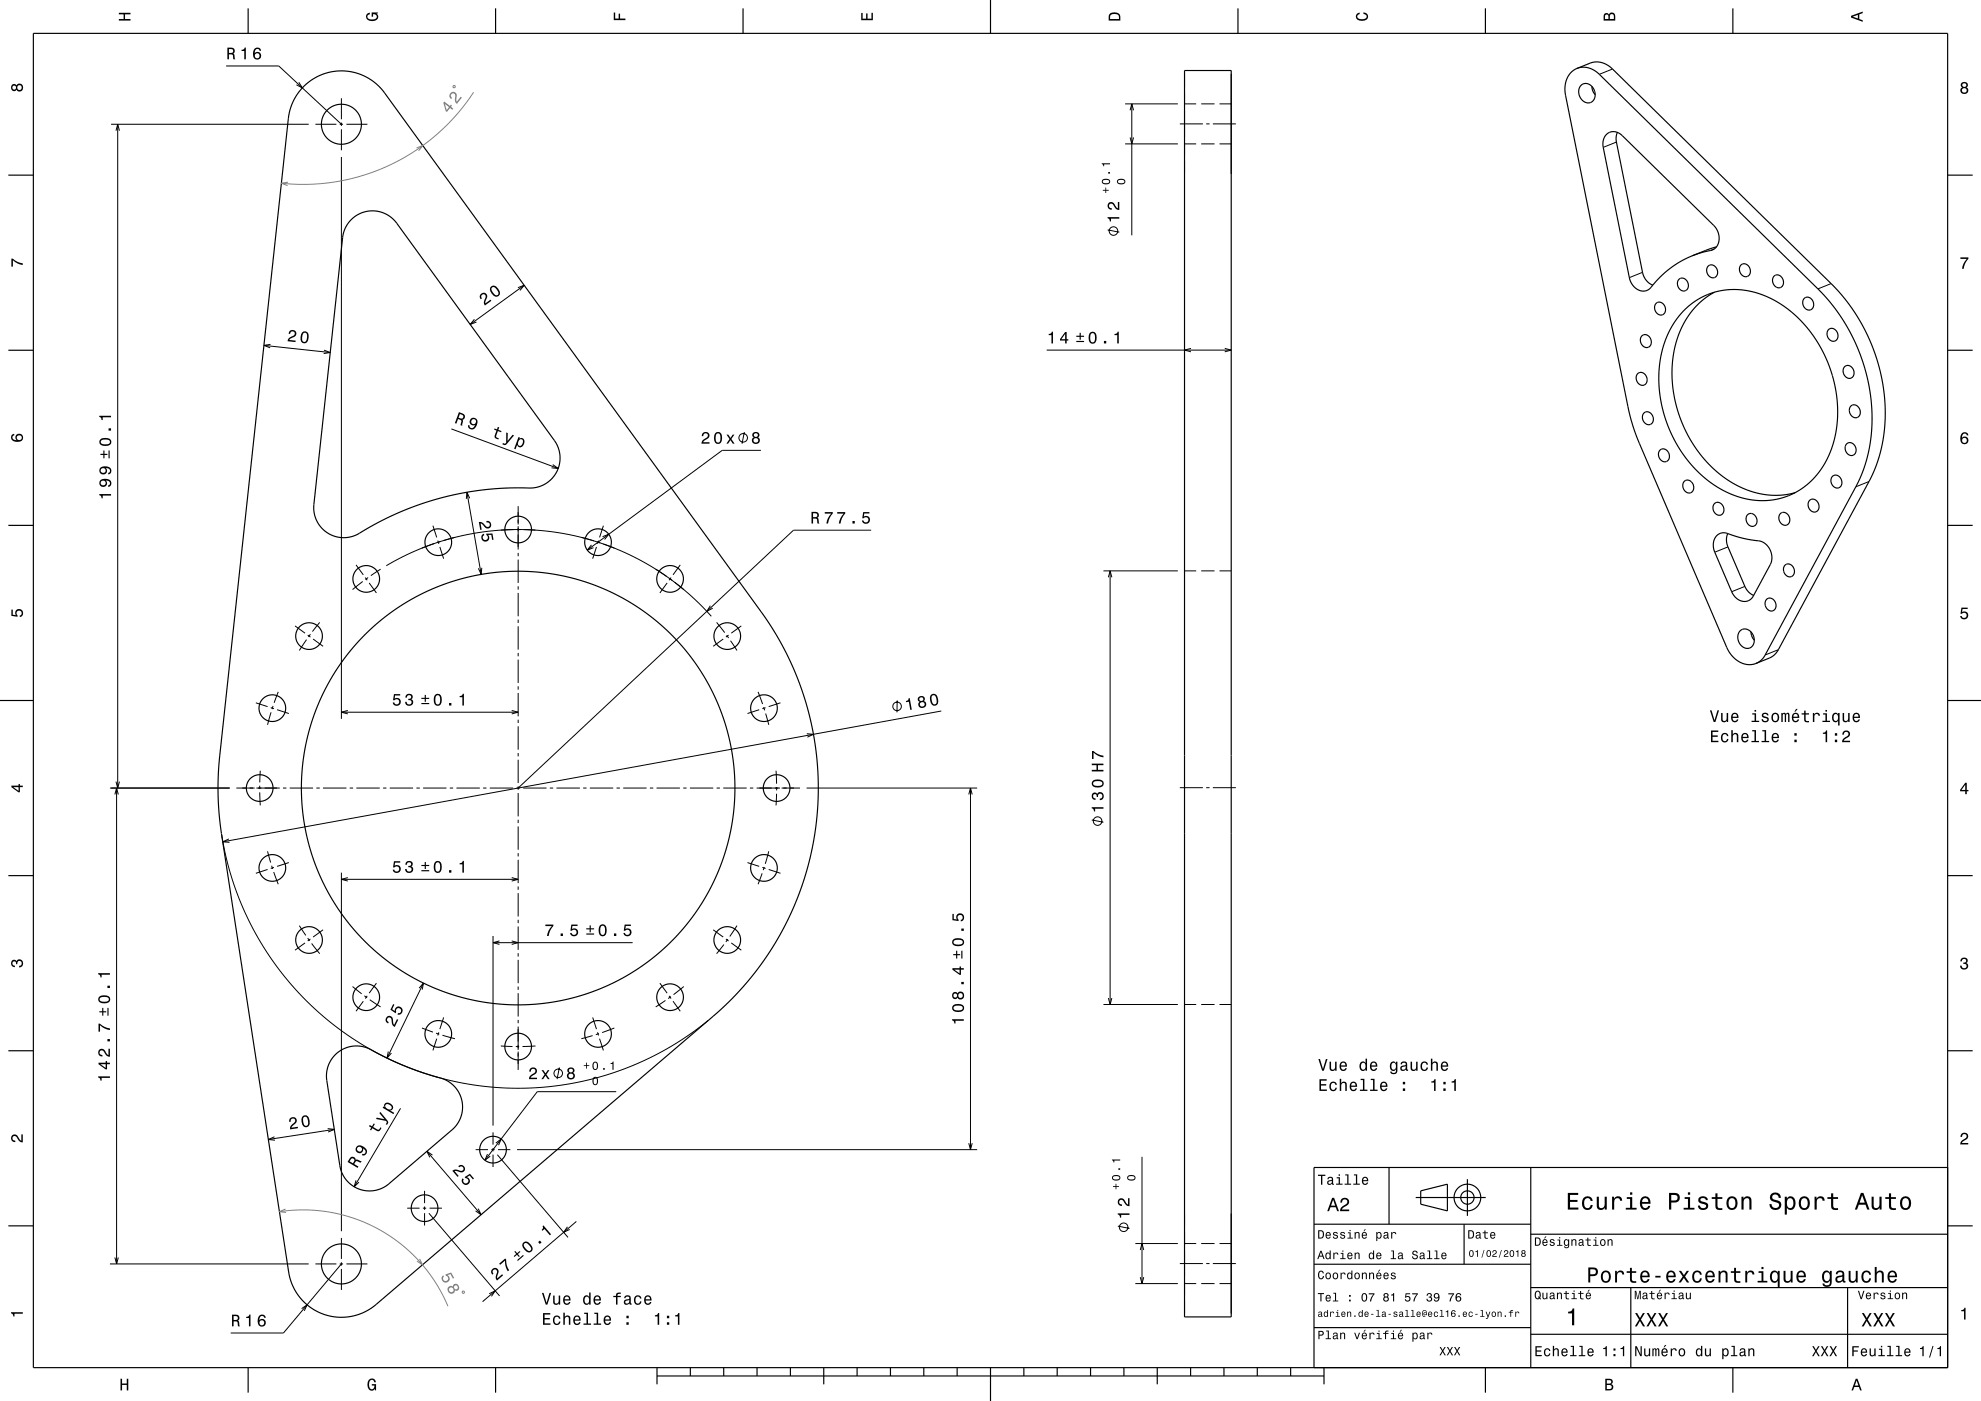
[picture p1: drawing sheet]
<svg xmlns="http://www.w3.org/2000/svg" width="594mm" height="420mm" viewBox="0 0 594 420" stroke-linecap="round" stroke-linejoin="round" font-family="sans-serif">
<g fill="none" stroke="#000" stroke-width=".3">
<path d="M67.8 19.8h15.8l18.8 17.4M33.3 37.2h59.3M34.8 39.2l.5-2 .5 2M35.3 37.2v199M89.6 24.7l1.1 1.6-1.8-.9M94.6 37.2h6.3M101.9 37.2h1M102.4 29.4v6.4M102.4 36.7v1M102.4 38.7v6.3M103.9 37.2h6.3M337.4 31.1h15.8"/>
<path d="M353.8 37.1h6.9M355.2 31.1h3.5M355.2 22.1v4M355.2 27.6v4M355.2 33.1v8M360.2 31.1h4M361.7 37.1h1M363.7 37.1h6.9M365.7 31.1h3.5M483.5 20.7l-3.9 1.6M102.4 47.1v168.4M337.4 43.1h15.8"/>
<path d="M355.2 43.1h3.5M355.2 42.6v4M355.2 48.1v4M360.2 43.1h4M365.7 43.1h3.5M484.7 42.6l-4 1.6M514 74.7l-1.1 .4M142.2 95.7l-1.2 1.6 1.9-.8M155.3 86.2l1.9-.7-1.3 1.6M157.2 85.5l-16.2 11.8M492.5 81.6l-3.9 1.6M549.1 85l-4 1.6"/>
<path d="M79.1 103.5l19.9 2.2M81.1 103.2l-2 .3 1.9 .8M97.2 105l1.8 .7-2 .3M135.3 128.6l32.1 11.8M165.7 139.3l1.7 1.1-2-.1M223.2 129.5l-.7 3.5M228.2 135h-11.6l-40.5 29.9M129.8 157.6l1.2 3.5M140 147.6l4.3 24.6M140.9 149.4l-.9-1.8-.2 2M154.1 158.8l-3.9 .1M155.1 158.8h1"/>
<path d="M155.4 151.7v5.5M155.4 157.7v7M157.1 158.8l3.5 .1M180.9 157.6l-1.1 3.5M560.4 144.4l-3.9 1.5M106.8 169.3l2.1 3M108.8 174.3l-3.1 2.4M109.5 173.1l.6 .9M110.4 173.1l-.8 .6M110.7 174.8l2.2 3M114.1 170.6l-2.9 2M115.8 169.6l6.3-3.4 5.8-2.4 6.2-2.1 6.3-1.5 6.4-1 7-.4 6.7 .1 6.5 .7 6.4 1.3 6.5 1.8 6.5 2.5 5.6 2.8 5.8 3.4 5.7 4.1 5.1 4.4 4.7 4.9"/>
<path d="M130.2 163l-3.7 1.3M131.3 162.1l.3 .9M131.9 164l1.1 3.5M132.1 162.3l-1 .3M136.4 161.1l-3.4 .9M144.5 170.2l-.2 2-.9-1.8M155.4 165.7v1M155.4 167.7v7M155.4 175.8v.9M155.4 177.8v6.9M174.3 161.1l3.8 1.1M177.3 163.4l-1.2 1.5 1.9-.7"/>
<path d="M178.9 164l-1.2 3.5M179 162.5l1 .3M179.5 162.1l-.3 .9M180.7 160.9l1.8-.7-1.2 1.5M180.9 163.1l3.3 1.2M196.6 170.6l3.3 2.2M200 174.8l-2.1 3M200.7 173.4l.8 .6M201.2 173.1l-.6 .9M202.3 174.6l2.7 2.1M204 169.3l-2.2 3M330.9 171.1h22.3"/>
<path d="M355.2 171.1h3.5M360.2 171.1h4M365.7 171.1h3.5M518.1 164l-3.9 1.5M523.2 175.8l-4 1.6M88.5 187.6l3 2.2M91.9 191.8l-2.1 3.2M92.3 190.4l.8 .6M93.1 190.1l-.6 .8M93.9 191.6l3 2.2M95.9 186.6l-2.2 2.7M155.4 185.7v1"/>
<path d="M155.4 187.7v7M155.4 195.7v1M155.4 197.7v7M214.9 186.6l2.4 3M216.9 191.6l-3 2.2M217.9 190.5l.6 .8M218.5 190.4l-.8 .6M219.1 192.1l1.9 2.9M222.3 187.6l-3 2.2M533.2 194.8l-3.9 1.6M76.7 210.7l3.5 1.1M81.2 212.1l.9 .4"/>
<path d="M81.3 213.5l-1.1 3.8M81.9 211.6l-.3 1M83.1 212.8l3.5 1.1M83.4 207.4l-1.2 3.3M102.4 213.5h53M104.3 213l-1.9 .5 1.9 .5M153.4 213l2 .5-2 .5M155.4 205.8v.9M155.4 207.7v7M155.4 215.7v1.1M155.4 217.7v7M227.3 207.4l1.4 3.7"/>
<path d="M227.6 212.8l-3.5 1.1M229 212l.3 1M229.6 212.1l-1 .4M229.6 213.9l.9 3.4M234 210.7l-3.5 1.1M241.9 220l2 .1-1.8 .9M269 210v3.5M282.2 213.2l-215.4 39.2M33 236.2h35.9M34.4 238.2l.6-2 .5 2M34.8 234.3l.5 1.9 .5-1.9M35 236.2v142.7"/>
<path d="M70.9 236.2h5.5M76.9 236.2h7M77.9 235.5v1M77.9 237.5l.1 3.9M78 231.1l-.1 3.4M84.9 236.2h1M86.9 236.2h7M94.9 236.2h1M96.9 236.2h7M104.9 236.2h1M106.9 236.2h7M114.9 236.2h1"/>
<path d="M116.9 236.2h7M124.9 236.2h1M126.9 236.2h7M134.9 236.2h1M136.9 236.2h7M144.9 236.2h1M146.9 236.2h7M154.9 236.2h1M155.4 225.7v1M155.4 227.7v7M155.4 235.7v1M155.4 237.7v7.1"/>
<path d="M156.9 236.2h7M164.9 236.2h1M166.9 236.2h7M174.9 236.2h1M176.9 236.2h7M184.9 236.2h1M186.9 236.2h7M194.9 236.2h1M196.9 236.2h7M204.9 236.2h1M206.9 236.2h7M214.9 236.2h1"/>
<path d="M216.9 236.2h7M224.9 236.2h1M226.9 236.2h7M232.7 231.1l.2 3.9M232.9 237.9l-.2 3.5M232.9 235.9v1.1M234.4 236.2h5.5M241.9 236.2h51.1M290.5 238.2l.5-2 .5 2M291 236.2v108.5M353.8 236.1h6.9M361.7 236.1h1"/>
<path d="M363.7 236.1h6.9M66.5 250.4l1.2 6.1 1.5 5.6 1.8 5.4 2.1 5.4 2.7 5.4 3.1 5.4 3 4.6 3.5 4.5 3.6 4.2 4.3 4.5 4.5 4 4.8 3.6 5.2 3.5 4.5 2.7 5.1 2.6 5.5 2.3 5.5 1.9 5.7 1.6 5.9 1.2 6.2 .9 5.7 .4h6l5.8-.3 6.2-.8 6.1-1.2 5.6-1.5 5.4-1.9 5.5-2.3 5.4-2.6 5.2-3.1 4.8-3.2 4.4-3.4M68.6 251.5l-1.8 .9 2 .1M80.2 255.2l1 3.4M81.4 259.5l.4 1M86.6 258.6l-3.5 1.1M155.4 245.7v1.1M155.4 247.7v7M155.4 255.7v1M155.4 257.8v6.9M224.1 258.6l3.5 1.1M229.2 259.9l-.3 1"/>
<path d="M230.5 255.2l-1 3.8M80.2 260.7l-3.5 1.1M82.1 261.4l1.3 3.7M82.1 260l-.9 .4M89.8 277.5l1.9 2.9M96.9 278.7l-3 2.2M102.4 261.6v107.5M102.4 263.6h53M104.3 263.1l-1.9 .5 1.9 .5M153.4 263.1l2 .5-2 .5M155.4 265.7v1M155.4 267.7v7.1"/>
<path d="M155.4 275.7v1M155.4 277.7v7M213.9 278.7l3 2.2M221 277.5l-2.2 3.2M228.5 261.8l-1.2 3.3M228.6 260l1 .4M230.5 260.7l3.5 1.1M91.5 282.7l-3 2.2M92.3 281.2l.5 .8M93.1 281.5l-.8 .6M93.4 282.8l2.5 3.1M105.7 295.8l2.8 2.1"/>
<path d="M109.3 298.5l.8 .6M110.1 298.5l-.6 .9M110.9 299.7l3.2 2.2M112.9 294.7l-2.2 3M125.7 296.2l1.3-1.5-.4 2M127 294.7l-10.9 22.5M147.8 280.6v56.9M147.8 282.6h41.9M149.8 282.1l-2 .5 2 .5M153.4 282.1l2 .5-2 .5M155.4 285.8v.9M155.4 287.8v6.9"/>
<path d="M155.4 295.7v1M155.4 297.7v7.1M197.9 294.7l2.1 3M199.5 299.9l-2.9 2M200.6 298.5l.6 .9M201.2 298.8l-.8 .6M205 295.8l-3 2.4M217.1 283.2l-2.2 2.7M217.7 281.5l.8 .6M218.2 281.6l-.5 .8M219.3 282.7l3 2.2M108.9 300.2l-2.1 3"/>
<path d="M116.4 315.2l-.3 2 1.3-1.5M126.5 308.2l3.3 1.2M130.8 309.7l.9 .3M131 311.4l-1.2 3.5M131.6 309.5l-.3 .9M132.7 310.3l3.7 1.1M133 305l-1.1 3.5M150.2 313.6l3.5 .1M154.7 313.7h1M155.4 305.7v1M155.4 307.7v7M155.4 315.2v5.5"/>
<path d="M160.6 313.6l-3.9 .1M177.7 310.5l-3.4 .9M177.7 305l1.2 3.5M179.2 309.5l.3 .9M179.6 309.9l-.9 .3M179.8 311.4l1.1 3.5M184.2 308.2l-3.6 1.3M201.8 300.2l2.2 3M330.9 301.1h22.3M355.2 301.1h3.5M360.2 301.1h4M365.7 301.1h3.5"/>
<path d="M98.2 338.4l2 .2-1.8 .8M100.2 338.6l-19.7 3M120.1 332.3l-13.9 23.5M147.8 339.5v3.7M167.7 320l-.7 3.5M184.8 327.3h-23.7l-15.7 20.5M82.3 340.8l-1.8 .8 2 .2M106.7 353.9l-.5 1.9 1.4-1.4M127.3 357v3.7M128 345.2l16.3 19M129.7 346.3l-1.7-1.1 .9 1.8M142.6 344.7h3.7"/>
<path d="M146.2 346l-.8 1.8 1.6-1.2M147.3 344.7h1M147.8 344.2v1M147.8 346.2v3.7M148.7 342.7l1.6-1.2-.8 1.8M149.1 346.2l21.2 24.8M149.3 344.7h3.7M155 344.7h138M290.5 342.7l.5 2 .5-2M33 378.9h59.6M34.4 377l.6 1.9 .5-1.9M94.6 378.9h6.3"/>
<path d="M101.9 378.9h1M102.4 371.1v6.3M102.4 378.4v1M102.4 378.9l-17.4 20.7h-15.8M103.9 378.9h6.3M122.1 362.2h3.7M126.8 362.2h1M127.3 361.7v1M127.3 363.7v3.7M128.6 363.7l21.2 24.8M128.8 362.2h3.7M143.4 362.3l.9 1.9-1.7-1.2"/>
<path d="M340.4 372.8h12.8M353.8 378.8h6.9M355.2 372.8h3.5M355.2 363.8v4M355.2 369.3v4M355.2 374.8v8M360.2 372.8h4M361.7 378.8h1M363.7 378.8h6.9M365.7 372.8h3.5M90.4 392.3l1.7-1.1-.9 1.8M102.4 380.4v6.3"/>
<path d="M340.4 384.8h12.8M355.2 384.8h3.5M355.2 384.3v4M355.2 389.8v4M360.2 384.8h4M365.7 384.8h3.5"/>
<circle cx="222.8" cy="131.3" r="1.28"/>
<circle cx="269" cy="211.8" r="1.28"/>
<circle cx="167.4" cy="321.8" r="1.28"/>
</g>
<g fill="none" stroke="#000" stroke-width=".35">
<path d="M10 10h574v400h-574zM74.4 2.5v7.5M148.6 2.5v7.5M222.8 2.5v7.5M297 0v10M371.2 2.5v7.5M445.4 2.5v7.5M519.6 2.5v7.5M91 26l2.7-2.2 3.1-1.6 3.2-.8 3.5-.1 3.4 .6 3.2 1.3 2.9 2.1 2.2 2.4 113.3 156.1 3 4.5 3 5 2.6 5.4 2.3 5.2 2 6 1.6 5.7 1.2 5.9 .7 5.5 .4 6.2-.1 8.8-.9 7.9-1.7 8.6-2.3 7.6-3.2 7.9-3.8 7.3-4.9 7.6-5.3 6.6-4.6 4.9-4.5 4.1-101.4 86.7-2.1 1.5-2.5 1.2-2.4 .7-2.7 .3-2.7-.1-2.7-.6-2.3-1-2.4-1.4-2.2-2-1.7-2.2-1.3-2.4-.8-2.6-20.4-132.8-.6-5.2-.4-5.5v-6l.4-6 20.7-191.6 .5-2.7 1-2.5 1.4-2.4zM355.2 21.1h14v373.7h-14zM472.9 20.5l3.9-1.6a6.3 6.3 0 0 1 6.7 1.8l67.8 66.7 3.6 4.5 3.6 5.7 2.8 5.9 1.9 5.6 1.6 7.5 .5 7.5-.6 7.6-.8 3.6-1.1 3.6-2.3 5.3-27.3 50.6a5.5 5.5 0 0 1-2.7 2.5l-4 1.6M472.9 20.5a6.3 6.3 0 0 1 6.7 1.8l67.4 66.3 4 4.9 3.3 5.2 2.7 5.7 2.2 6.1 .9 3.8 .8 4.2 .4 7.7-.6 7.3-1.8 6.8-2.2 5.3-27.4 50.8a5.5 5.5 0 0 1-2.8 2.5"/>
<path d="M472.9 20.5a6.8 6.8 0 0 0-3.5 8l18.8 93.6 1.3 5 1.9 5.4 26.3 61.5 1.3 2.2 1.9 1.8a5.9 5.9 0 0 0 5.6 .9M474.1 25.6a2.71 2.71 0 0 1 2.8-.1 2.71 2.71 0 0 1 1.4 2.5 2.31 2.31 0 0 1-1.6 2.8 2.31 2.31 0 0 1-2.8-1.5 3.2 3.2 0 0 1 .2-3.7zM477.3 25.9l.3 1.4 .7 1.1M485 39.7l-.4 1.3 .1 1.4 7.8 39.2a5.1 5.1 0 0 0 3.1 3.9M2.5 52.5h7.5M481.7 40.3a3.3 3.3 0 0 1 4.7 .4l27.5 26.9a4.7 4.7 0 0 1-.3 7.3l-5.5 1.5-4.2 2-4.5 3.1-3.5 3.7a3.6 3.6 0 0 1-3.4 2.1 3.6 3.6 0 0 1-3.2-2.2l-.7-1.9-7.9-39a4.3 4.3 0 0 1 1-3.9zM584 52.5h7.5M105.4 65.8l1.3-1.1 1.8-.9 1.9-.5 2-.1 2 .4 1.6 .7 1.6 1.1 1.4 1.5 47.7 65.8 1.1 3.1 .1 1.7-.2 1.8-1.2 2.9-2.3 2.4-1.7 1-2.1 .6-9.5 .2-6.3 .5-6.9 1.1-6.5 1.6-5.8 1.8-6.2 2.4-6.3 3.1-5.8 3.4-2.4 .7-2.5 .2-2.4-.6-2.2-1.2-1.7-1.8-.9-1.5-.6-1.6-.3-3.3 8.7-80.1 .8-2.9zM512.1 79.8a1.93 1.93 0 0 1 2.4 .2 1.93 1.93 0 0 1 .4 2.3 1.6 1.6 0 0 1-1.7 1 1.6 1.6 0 0 1-1.3-1.5l-.1-1.2zM514.7 74l-7.3 2.7M522 79.5a1.96 1.96 0 0 1 2.4 .3 1.96 1.96 0 0 1 .3 2.4 1.66 1.66 0 0 1-1.9 .7 1.66 1.66 0 0 1-1.2-1.7v-.9zM496.5 91a1.92 1.92 0 0 1 2.4 .2 1.92 1.92 0 0 1 .4 2.3 1.55 1.55 0 0 1-1.6 1 1.55 1.55 0 0 1-1.4-1.3l-.2-1.2z"/>
<path d="M503.4 83.8a1.94 1.94 0 0 1 2.3 .2 1.94 1.94 0 0 1 .4 2.4 1.6 1.6 0 0 1-1.7 .8 1.6 1.6 0 0 1-1.3-1.4l-.1-1zM505.1 92.9l4-3.1 2.4-1.3 2.5-.9 2.5-.5 2.8-.3 2.7 .1 2.9 .4 5.3 1.8 2.8 1.5 2.5 1.6 2.5 2.1 2.4 2.3 3.9 5 3.4 6.1 2.1 6.1 1.1 6.6v6.5l-.5 3.2-.7 2.9-1.1 3.1-1.3 2.6-1.5 2.3-1.8 2.2-1.7 1.8-2.5 1.8-4.3 2.1-4.7 1.1-4.8-.1-4.8-1-5-2.2-4.4-2.9-4.3-4.1-3.6-4.6-2.7-5-2.2-5.9-1.3-5.8-.3-5.8 .6-5.8 1.6-5.4 2.3-4.5zM514.1 87.6l-3.9 2.7-3.5 3.8-2.6 4.4-1.8 5.1-.8 5.2v6l.9 6.1 1.9 5.7 2.5 5.1 3.5 5.1 4 4.2 4.4 3.3 5 2.5 4.7 1.3 4.9 .4 5-.8M531.9 82.8a1.95 1.95 0 0 1 2.4 .3 1.95 1.95 0 0 1 .3 2.4 1.71 1.71 0 0 1-2 .6 1.71 1.71 0 0 1-1.1-1.8v-.7zM541 89.5a1.96 1.96 0 0 1 2.3 .3 1.96 1.96 0 0 1 .4 2.4 1.67 1.67 0 0 1-1.9 .6 1.67 1.67 0 0 1-1.2-1.6v-.9zM548.2 98.9a1.93 1.93 0 0 1 2.4 .1 1.93 1.93 0 0 1 .4 2.3 1.65 1.65 0 0 1-1.8 .9 1.65 1.65 0 0 1-1.3-1.6v-1zM2.5 105h7.5M491 112.1a1.95 1.95 0 0 1 2.4 .2 1.95 1.95 0 0 1 .3 2.4 1.66 1.66 0 0 1-1.9 .7 1.66 1.66 0 0 1-1.1-1.6l-.1-1zM492.4 100.6a2.02 2.02 0 0 1 2.4 .7 2.02 2.02 0 0 1-.1 2.5 1.95 1.95 0 0 1-2.4-.3 1.95 1.95 0 0 1-.3-2.4zM553.1 110a1.92 1.92 0 0 1 2.3 .2 1.92 1.92 0 0 1 .4 2.3 1.62 1.62 0 0 1-1.7 .9 1.62 1.62 0 0 1-1.4-1.5v-1.1zM584 105h7.5M492.9 123.9a1.93 1.93 0 0 1 2.3 .2 1.93 1.93 0 0 1 .5 2.2 1.6 1.6 0 0 1-1.8 1 1.6 1.6 0 0 1-1.3-1.5l-.1-.9z"/>
<path d="M497.7 135a1.95 1.95 0 0 1 2.4 .3 1.95 1.95 0 0 1 .3 2.4 1.66 1.66 0 0 1-1.9 .6 1.66 1.66 0 0 1-1.2-1.6v-.9zM553.7 133.1a1.96 1.96 0 0 1 2.4 .3 1.96 1.96 0 0 1 .3 2.4 1.69 1.69 0 0 1-2 .6 1.69 1.69 0 0 1-1.1-1.7v-.9zM554.9 121.8a1.95 1.95 0 0 1 2.4 .3 1.95 1.95 0 0 1 .3 2.4 1.66 1.66 0 0 1-1.8 .6 1.66 1.66 0 0 1-1.2-1.6v-.9zM2.5 157.5h7.5M505 144.3a1.93 1.93 0 0 1 2.3 .2 1.93 1.93 0 0 1 .5 2.3 1.6 1.6 0 0 1-1.8 1 1.6 1.6 0 0 1-1.3-1.5l-.1-.9zM514 151a1.94 1.94 0 0 1 2.5 .3 1.94 1.94 0 0 1 .2 2.4 1.66 1.66 0 0 1-1.8 .7 1.66 1.66 0 0 1-1.2-1.7v-.9zM518.1 159.9a5 5 0 0 0 0 4.1l5.1 11.8a4.9 4.9 0 0 0 2.6 2.7M524 154.4a1.93 1.93 0 0 1 2.3 .1 1.93 1.93 0 0 1 .4 2.3 1.6 1.6 0 0 1-1.7 1 1.6 1.6 0 0 1-1.3-1.5l-.1-.9zM533.8 154a1.93 1.93 0 0 1 2.3 .2 1.93 1.93 0 0 1 .5 2.3 1.6 1.6 0 0 1-1.8 1 1.6 1.6 0 0 1-1.3-1.5l-.1-1.2zM542.6 150a1.98 1.98 0 0 1 2.5 .4 1.98 1.98 0 0 1 .1 2.5 1.85 1.85 0 0 1-2.3 .2 1.85 1.85 0 0 1-.7-2.1zM549.4 142.9a1.92 1.92 0 0 1 2.3 .1 1.92 1.92 0 0 1 .5 2.3 1.6 1.6 0 0 1-1.7 1 1.6 1.6 0 0 1-1.4-1.5l-.1-1.2zM584 157.5h7.5"/>
<path d="M514.8 160.6a3.6 3.6 0 0 1 4.5-.2l3.5 1 3.3 .6a5.1 5.1 0 0 1 4.7 7.3l-5.1 9.4a3.3 3.3 0 0 1-5.8-.2l-5.7-13a4.6 4.6 0 0 1 .6-4.9zM529.7 179.7a1.92 1.92 0 0 1 2.3 .2 1.92 1.92 0 0 1 .4 2.3 1.62 1.62 0 0 1-1.7 .9 1.62 1.62 0 0 1-1.4-1.5v-1.1zM535.2 169.5a1.96 1.96 0 0 1 2.4 .3 1.96 1.96 0 0 1 .3 2.4 1.67 1.67 0 0 1-1.9 .6 1.67 1.67 0 0 1-1.2-1.6v-.9zM521.8 189.1a2.72 2.72 0 0 1 2.8-.1 2.72 2.72 0 0 1 1.4 2.5 2.31 2.31 0 0 1-1.6 2.8 2.31 2.31 0 0 1-2.8-1.5 3.2 3.2 0 0 1 .2-3.7zM525 189.4l.3 1.3 .7 1.2M0 210h10M584 210h10M2.5 262.5h7.5M584 262.5h7.5M2.5 315h7.5M100.5 316.3l1.9-1.6 2.4-.9 2.4-.2 2.5 .4 11.5 5.5 12.7 4.4 1.5 1 1.2 1.2 1 1.5 .7 1.6 .4 2.2-.2 2.5-.8 2.1-1.4 2-20 17.1-2.8 1.5-1.7 .4h-1.8l-1.7-.3-1.6-.7-1.5-.9-1.4-1.4-1-1.5-.6-1.6-4.3-27.5 .1-1.8 .5-1.9 .7-1.6zM584 315h7.5"/>
<path d="M416.5 350v17M424.5 359h21M426 357l8-2v8l-8-2zM440 353.5v11M459 350v60M584 350h-190v60M2.5 367.5h7.5M394 367h65M394 379h65M439 367v12M459 370h125M584 367.5h7.5"/>
<path d="M394 398h65M459 386h125M489 386v24M554 386v24M74.4 410v7.5M148.6 410v7.5M197 412.5h200M197 410v5M207 410v2.5M217 410v2.5M227 410v2.5M237 410v2.5"/>
<path d="M247 410v5M257 410v2.5M267 410v2.5M277 410v2.5M287 410v2.5M297 410v10M307 410v2.5M317 410v2.5M327 410v2.5M337 410v2.5M347 410v5M357 410v2.5"/>
<path d="M367 410v2.5M377 410v2.5M387 410v2.5M397 410v5M445.4 410v7.5M459 400h125M519.6 410v7.5"/>
<circle cx="102.4" cy="37.2" r="6"/>
<circle cx="155.4" cy="158.7" r="4"/>
<circle cx="109.8" cy="173.6" r="4"/>
<circle cx="131.4" cy="162.5" r="4"/>
<circle cx="179.3" cy="162.5" r="4"/>
<circle cx="200.9" cy="173.5" r="4"/>
<circle cx="92.7" cy="190.7" r="4"/>
<circle cx="218.1" cy="190.7" r="4"/>
<circle cx="81.7" cy="212.3" r="4"/>
<circle cx="229.1" cy="212.3" r="4"/>
<circle cx="77.9" cy="236.3" r="4"/>
<circle cx="155.4" cy="236.3" r="65"/>
<circle cx="232.9" cy="236.2" r="4"/>
<circle cx="81.7" cy="260.2" r="4"/>
<circle cx="229.1" cy="260.2" r="4"/>
<circle cx="92.7" cy="281.8" r="4"/>
<circle cx="109.8" cy="298.9" r="4"/>
<circle cx="200.9" cy="298.9" r="4"/>
<circle cx="218.1" cy="281.8" r="4"/>
<circle cx="131.4" cy="310" r="4"/>
<circle cx="155.4" cy="313.8" r="4"/>
<circle cx="179.3" cy="310" r="4"/>
<circle cx="147.8" cy="344.7" r="4"/>
<circle cx="440" cy="359" r="2"/>
<circle cx="440" cy="359" r="4"/>
<circle cx="102.4" cy="378.9" r="6"/>
<circle cx="127.3" cy="362.2" r="4"/>
</g>
<g fill="#000">
<path d="M35.6 3.8h3.5v.5h-1.6v1.4h1.6v.5h-3.5v-.5h1.5v-1.4h-1.5z" fill-rule="evenodd"/>
<path d="M68.2 14.3v3.5h.4v-1.5l1.1 .1 .3 1.4h.5l-.3-1.5-.3-.2a.97 .97 0 0 0 .5-1.2 .97 .97 0 0 0-1.1-.6zM68.6 14.7h.6a.6 .6 0 0 1 .7 .6 .6 .6 0 0 1-.7 .6h-.6z" fill-rule="evenodd"/>
<path d="M72.4 14.9v.4h.9v2.5h.4v-3.5h-.3a.78 .78 0 0 1-1 .6zM76.4 14.5a2.39 2.39 0 0 0 .2 3.3 1.16 1.16 0 0 0 1.5-.4 1.16 1.16 0 0 0-.2-1.5 1.16 1.16 0 0 0-1.5 0 1.03 1.03 0 0 1 .8-1.2l.4 .1 .2 .4h.5a1.11 1.11 0 0 0-.7-.9 1.11 1.11 0 0 0-1.2 .2zM76.3 16.7a.75 .75 0 0 1 1.5 0 .75 .75 0 0 1-1.5 0z" fill-rule="evenodd"/>
<path d="M110 4.2l.9-.4v.5l-.3 .1a.68 .68 0 0 0-.5 .6 .68 .68 0 0 0 .4 .6 1.68 1.68 0 0 0 2.5-.6 .92 .92 0 0 0-1.1-.8v.8h-.5v-1.3h1.9v.3l-.4 .1 .4 .4a1.19 1.19 0 0 1-.9 1.7 1.9 1.9 0 0 1-2.7-1.2z" fill-rule="evenodd"/>
<path d="M184 3.8h.5v1.8h1v-1.5h.4v1.5h1.6v.4h-3.5z" fill-rule="evenodd"/>
<path d="M258.2 3.9h.5v1.7h1v-1.6h.4v1.6h1.2v-1.8h.4v2.3h-3.5z" fill-rule="evenodd"/>
<path d="M332.9 4a2.21 2.21 0 0 0-.5 2.2h3.5v-1.2a1.92 1.92 0 0 0-3-1zM333.2 4.4l.4-.2a1.45 1.45 0 0 1 1.9 .8v.7h-2.6v-1z" fill-rule="evenodd"/>
<path d="M406.8 4.2l.9-.4v.4l-.3 .1a.66 .66 0 0 0-.4 .6 .66 .66 0 0 0 .3 .6l.5 .2a1.58 1.58 0 0 0 2-.7 .89 .89 0 0 0-1-.8v-.5a1.24 1.24 0 0 1 1.4 1.1 1.24 1.24 0 0 1-1 1.4 1.93 1.93 0 0 1-2.7-1.2z" fill-rule="evenodd"/>
<path d="M481.1 4.2l-.3 2h3.5v-1.3a.98 .98 0 0 0-.7-1.1 .98 .98 0 0 0-1.2 .6 .83 .83 0 0 0-1.3-.2zM481.4 4.5l.4-.1 .4 .1 .1 1.2h-1zM482.9 4.4l.4-.2a.58 .58 0 0 1 .6 .7v.8h-1.2z" fill-rule="evenodd"/>
<path d="M555 4.7v.6l3.5 1.2v-.4l-1-.4v-1.4l1-.4v-.4zM555.5 5l1.6-.5v1z" fill-rule="evenodd"/>
<path d="M3.6 25.5a1 1 0 0 0-.1 1.5 1 1 0 0 0 1.4-.1 1.09 1.09 0 0 0 1.7 .2 1.09 1.09 0 0 0 0-1.7 1.09 1.09 0 0 0-1.7 .2l-.7-.4zM5.1 26.3a.75 .75 0 0 1 1.5 0 .75 .75 0 0 1-1.5 0zM3.7 26.3a.6 .6 0 0 1 1.2 0 .6 .6 0 0 1-1.2 0z" fill-rule="evenodd"/>
<path d="M588.2 24.8l-.2 .3a.8 .8 0 0 0 .4 1.1 1.09 1.09 0 0 0-.2 1.6 1.09 1.09 0 0 0 1.6 0 1.09 1.09 0 0 0-.2-1.6 .95 .95 0 0 0 .3-1.4 .95 .95 0 0 0-1.4-.2zM588.3 27.1a.71 .71 0 0 1 1.4 0 .71 .71 0 0 1-1.4 0zM588.4 25.5a.6 .6 0 0 1 1.2 0 .6 .6 0 0 1-1.2 0z" fill-rule="evenodd"/>
<path d="M3.4 77.5h.4a5.3 5.3 0 0 0 3 1.4v.6a5.2 5.2 0 0 1-2.9-1.5v1.9h-.5z" fill-rule="evenodd"/>
<path d="M144.3 88a1.11 1.11 0 0 0-.2 1.7l.4-.2a.71 .71 0 0 1-.1-1 .71 .71 0 0 1 1-.1 .71 .71 0 0 1 .1 1l-.1 .3a1.63 1.63 0 0 0 0 1.9l1.9-1.4-.2-.4-1.6 1.1 .3-1.1a1.15 1.15 0 0 0 .1-1.6 1.15 1.15 0 0 0-1.6-.2zM147.3 85.8a2.02 2.02 0 0 0 1.7 3.2 1.14 1.14 0 0 0 .8-1.7l-.4-.7a1.52 1.52 0 0 0-2.1-.8zM147.6 86.2l.3-.2a2.37 2.37 0 0 1 1.6 2.2l-.6 .4a2.37 2.37 0 0 1-1.5-2.2z" fill-rule="evenodd"/>
<path d="M587.8 77.2h2.4v.4a5.2 5.2 0 0 0-1.4 3h-.5a5.2 5.2 0 0 1 1.4-3h-1.9z" fill-rule="evenodd"/>
<path d="M87 99.2l-.5 .9h.5a.7 .7 0 0 1 .6-.8 .7 .7 0 0 1 .8 .6 .7 .7 0 0 1-.6 .8l-.3 .1a1.64 1.64 0 0 0-1.3 1.5l2.4 .3 .1-.5-1.9-.2 .9-.7a1.17 1.17 0 0 0 1.1-1.5 1.17 1.17 0 0 0-1.8-.5zM90.6 99.7a2.02 2.02 0 0 0 .5 3.2 2.03 2.03 0 0 0 1.3-3 1.11 1.11 0 0 0-1.8-.2zM90.9 100a.63 .63 0 0 1 .6-.3 .63 .63 0 0 1 .5 .4l.1 .5a1.61 1.61 0 0 1-.9 1.9l-.3-.1a2.29 2.29 0 0 1 0-2.4z" fill-rule="evenodd"/>
<path d="M3.6 130.4a1.44 1.44 0 0 0 .1 1.6 1.44 1.44 0 0 0 1.6 .5 1.26 1.26 0 0 0 1.6-1 1.26 1.26 0 0 0-1.1-1.5 1.11 1.11 0 0 0-1.1 .7 1.11 1.11 0 0 0 .3 1.3 1.03 1.03 0 0 1-1.3-.9l.2-.4 .4-.2v-.5zM5 131.2a.75 .75 0 0 1 1.5 0 .75 .75 0 0 1-1.5 0z" fill-rule="evenodd"/>
<path d="M32.5 135.1v2.3h.4v-2.3zM31 135.1v1h-.9v.3h.9v1h.3v-1h.9v-.3h-.9v-1zM30.2 131.6a1.13 1.13 0 0 0-.4 1.2 1.13 1.13 0 0 0 1 .8 1.9 1.9 0 0 0 2.6-1.1 2.03 2.03 0 0 0-3.2-.9zM30.3 132.2a2.38 2.38 0 0 1 2.6 0v.6a2.37 2.37 0 0 1-2.6 0zM32.5 128.4v.7h.8v-.7zM29.8 124.6v.4a.78 .78 0 0 1 .6 .9h.4v-.8h2.5v-.5z" fill-rule="evenodd"/>
<path d="M137.6 123.6l-1.2 3.2 .4 .2 .5-1.4 .5 .2 .6 .5-.3 1.2 .5 .2 .2-1.5-.2-.4a.97 .97 0 0 0 .8-.9 .97 .97 0 0 0-.7-.9zM137.9 124.1l.5 .2a.6 .6 0 0 1 .5 .8 .6 .6 0 0 1-.9 .3l-.5-.2z" fill-rule="evenodd"/>
<path d="M141.1 125.6a1.13 1.13 0 0 0-.1 1.5 1.13 1.13 0 0 0 1.4 .3 1.02 1.02 0 0 1-1.2 .9l-.3-.3-.1-.4-.4-.2a1.23 1.23 0 0 0 1.1 1.4 1.23 1.23 0 0 0 1.3-1.1 1.42 1.42 0 0 0 .3-1.7 1.42 1.42 0 0 0-1.6-.7zM141.3 126.4a.75 .75 0 0 1 1.5 0 .75 .75 0 0 1-1.5 0z" fill-rule="evenodd"/>
<path d="M148.3 128.5l-.1 .3 .7 .3-.6 1.7a1.04 1.04 0 0 0 1.1 .9l.2-.3a.68 .68 0 0 1-.8-.7l.5-1.5 .9 .4 .2-.4-1-.3 .3-.8-.4-.1-.3 .7zM151.8 129.7v3l-.4 .3-.6-.2-.1 .4 .6 .2 .8-.4 2-2.5-.4-.1-1.5 1.8 .1-2.4zM155.5 131l-1.3 3.5 .4 .2 .5-1.4a.93 .93 0 0 0 .8 .8 .93 .93 0 0 0 .9-.5 1.28 1.28 0 0 0 .5-1.4 1.28 1.28 0 0 0-1.1-.9l-.5 .3 .2-.4zM155.9 131.8a.63 .63 0 0 1 .7 0 .63 .63 0 0 1 .2 .7l-.1 .4a.84 .84 0 0 1-1 .8 1.18 1.18 0 0 1 .2-1.9z" fill-rule="evenodd"/>
<path d="M210.7 129.8l-.3 1h.5a.71 .71 0 0 1 .5-.9 .71 .71 0 0 1 .8 .5 .71 .71 0 0 1-.4 .9l-.3 .1a1.63 1.63 0 0 0-1.2 1.6h2.4v-.4h-1.9l.9-.8a1.17 1.17 0 0 0 .9-1.7 1.17 1.17 0 0 0-1.9-.3zM214.4 129.9a2.02 2.02 0 0 0 .9 3.2 2.03 2.03 0 0 0 .9-3.2 1.11 1.11 0 0 0-1.8 0zM215 130h.6a2.38 2.38 0 0 1 0 2.6h-.6a2.37 2.37 0 0 1 0-2.6zM217.9 130.3l.9 1.3-1 1.4h.5l.7-1 .7 1h.6l-1-1.4 .9-1.3h-.5l-.7 1-.6-1z" fill-rule="evenodd"/>
<path d="M225.8 129.7l-.2 .3a.8 .8 0 0 0 .4 1.1 1.09 1.09 0 0 0-.2 1.6 1.09 1.09 0 0 0 1.7 0 1.09 1.09 0 0 0-.2-1.6 .95 .95 0 0 0 .3-1.3 .95 .95 0 0 0-1.4-.2zM225.9 132a.71 .71 0 0 1 1.4 0 .71 .71 0 0 1-1.4 0zM226 130.5a.6 .6 0 0 1 1.2 0 .6 .6 0 0 1-1.2 0z" fill-rule="evenodd"/>
<path d="M588.3 129.8a2.4 2.4 0 0 0 .2 3.3 1.16 1.16 0 0 0 1.5-.4 1.16 1.16 0 0 0-.2-1.5 1.16 1.16 0 0 0-1.5 0 1.02 1.02 0 0 1 .8-1.2l.5 .1 .1 .4h.5a1.12 1.12 0 0 0-.7-.9 1.12 1.12 0 0 0-1.2 .2zM588.3 132a.75 .75 0 0 1 1.5 0 .75 .75 0 0 1-1.5 0z" fill-rule="evenodd"/>
<path d="M29.8 148.1v.4a.77 .77 0 0 1 .6 .9h.4v-.8h2.5v-.5zM30.2 143.9a1.17 1.17 0 0 0-.3 1.6 1.17 1.17 0 0 0 1.7 .2 1.17 1.17 0 0 0 .1-1.7 1.02 1.02 0 0 1 1.3 .9l-.2 .4-.4 .2v.5a1.23 1.23 0 0 0 .9-1.5 1.23 1.23 0 0 0-1.4-.9zM30.2 144.8a.75 .75 0 0 1 1.5 0 .75 .75 0 0 1-1.5 0zM30.2 140.1a1.17 1.17 0 0 0-.3 1.7 1.17 1.17 0 0 0 1.7 .2 1.17 1.17 0 0 0 .1-1.7 1.02 1.02 0 0 1 1.3 .8l-.2 .5-.4 .2v.4a1.23 1.23 0 0 0 .9-1.5 1.23 1.23 0 0 0-1.4-.9zM30.2 141a.75 .75 0 0 1 1.5 0 .75 .75 0 0 1-1.5 0z" fill-rule="evenodd"/>
<path d="M143.6 156.5l.4 2.4 .4-.1-.3-1.9 .9 .7a1.18 1.18 0 0 0 1.5 .9 1.18 1.18 0 0 0 .8-1.5 1.18 1.18 0 0 0-1.5-.8l.1 .4a.71 .71 0 0 1 .9 .4 .71 .71 0 0 1-.3 .9 .71 .71 0 0 1-1-.3l-.2-.3a1.63 1.63 0 0 0-1.7-.8zM144.7 160.2a1.21 1.21 0 0 0-.2 1.7 1.21 1.21 0 0 0 1.7 .2 1.21 1.21 0 0 0 .2-1.7l.9-.1 .3 1.6 .4-.1-.3-1.9-1.9 .1 .1 .4a.8 .8 0 0 1 .4 1.2 .8 .8 0 0 1-1.3 .1 .8 .8 0 0 1 .2-1.2l-.1-.5z" fill-rule="evenodd"/>
<path d="M3.4 182.8h.4v1.5l1 .1a1.21 1.21 0 0 1 .5-1.7 1.21 1.21 0 0 1 1.7 .8 1.21 1.21 0 0 1-1.1 1.5v-.5a.8 .8 0 0 0 .4-1.2 .8 .8 0 0 0-1.3 0 .8 .8 0 0 0 .3 1.2v.4l-1.9-.3z" fill-rule="evenodd"/>
<path d="M588.1 182.2h1.9v.4h-1.5l-.2 .9a1.21 1.21 0 0 1 1.8 .6 1.21 1.21 0 0 1-.8 1.6 1.21 1.21 0 0 1-1.6-1h.5a.8 .8 0 0 0 1.2 .3 .8 .8 0 0 0 .1-1.2 .8 .8 0 0 0-1.2 .2h-.4z" fill-rule="evenodd"/>
<path d="M118.1 208.1l-.2 1.8h.4a.8 .8 0 0 1 1.2-.2 .8 .8 0 0 1-.1 1.3 .8 .8 0 0 1-1.2-.4h-.4a1.21 1.21 0 0 0 1.5 1 1.21 1.21 0 0 0 .8-1.6 1.21 1.21 0 0 0-1.8-.6l.2-.9h1.5v-.4zM121.9 208.3l-.4 .8h.5a.62 .62 0 0 1 .3-.7 .62 .62 0 0 1 .8 .2 .62 .62 0 0 1-.2 .9h-.5v.4a.72 .72 0 0 1 1 .4 .72 .72 0 0 1-.5 1 .72 .72 0 0 1-.9-.6l-.1-.3h-.4a1.18 1.18 0 0 0 1.5 1.2 1.18 1.18 0 0 0 .6-1.8l-.3-.2a1.01 1.01 0 0 0 .1-1.5 1.01 1.01 0 0 0-1.5 .2z" fill-rule="evenodd"/>
<path d="M126.4 210.7v.4h2.3v-.4zM126.4 209.2v.3h.9v.9h.4v-.9h1v-.3h-1v-.9h-.4v.9zM130.4 208.4a2.02 2.02 0 0 0 .9 3.2 2.03 2.03 0 0 0 .9-3.2 1.11 1.11 0 0 0-1.8 0zM130.9 208.5h.7a2.37 2.37 0 0 1 0 2.6h-.7a2.38 2.38 0 0 1 0-2.6zM134.6 210.8v.7h.7v-.7zM137.8 208.7v.3h.8v2.5h.5v-3.5h-.3a.77 .77 0 0 1-1 .7z" fill-rule="evenodd"/>
<path d="M272.4 209.3a.77 .77 0 0 1-.8 .9l.1 .3 .8-.1 .5 2.4 .4-.1-.6-3.4zM275.3 209.1l-.1 .3a.8 .8 0 0 0 .6 1 1.09 1.09 0 0 0 .1 1.6 1.09 1.09 0 0 0 1.6-.3 1.09 1.09 0 0 0-.5-1.5 .95 .95 0 0 0 0-1.4 .95 .95 0 0 0-1.3 0zM275.8 211.2a.71 .71 0 0 1 1.4 0 .71 .71 0 0 1-1.4 0zM275.6 209.6a.6 .6 0 0 1 1.2 0 .6 .6 0 0 1-1.2 0zM279.3 208.2a2.44 2.44 0 0 0 .6 3.4 1.14 1.14 0 0 0 1.4-1.2v-.8a1.51 1.51 0 0 0-1.5-1.6zM279.5 208.6l.7-.2a2.37 2.37 0 0 1 .4 2.6l-.6 .1a2.38 2.38 0 0 1-.5-2.5z" fill-rule="evenodd"/>
<path d="M512.7 213l1.1 3.5h.6l1.1-3.5h-.5l-.9 2.9-.9-2.9zM516.1 213.7v1.8a.89 .89 0 0 0 .6 1 .89 .89 0 0 0 1.1-.5v.5h.4v-2.8h-.5v1.6a.65 .65 0 0 1-.3 .8 .65 .65 0 0 1-.9-.3v-2.1zM519.4 214a1.46 1.46 0 0 0-.3 1.7 1.46 1.46 0 0 0 1.5 .8l.6-.8h-.4l-.6 .5a.75 .75 0 0 1-.7-1h1.8a1.17 1.17 0 0 0-.5-1.3 1.17 1.17 0 0 0-1.4 .1zM519.7 214.2l.2-.1a.67 .67 0 0 1 .7 .1 .67 .67 0 0 1 .2 .7h-1.3zM525.4 213.8v.4h.7v1.9h-.9v.4h2.3v-.4h-.9v-2.3zM526.1 212.8v.5h.5v-.5zM528.5 213.9l-.2 .2a.96 .96 0 0 0 1.2 1.2l.3 .2a.6 .6 0 0 1-.5 .7 .6 .6 0 0 1-.7-.6h-.4a1.03 1.03 0 0 0 1.3 1 1.03 1.03 0 0 0 .7-1.5l-1.4-.4a.54 .54 0 0 1 .4-.7 .54 .54 0 0 1 .7 .5h.4a1.08 1.08 0 0 0-1.8-.6zM531.5 214a1.45 1.45 0 0 0-.3 1.7 1.45 1.45 0 0 0 1.6 .8 1.45 1.45 0 0 0 .7-1.8 1.45 1.45 0 0 0-1.7-.9zM531.8 214.3a.67 .67 0 0 1 .7-.2 .67 .67 0 0 1 .5 .5 .93 .93 0 0 1 0 1.1 .93 .93 0 0 1-1 .4 1.36 1.36 0 0 1-.2-1.8zM534.1 213.7v2.8h.4l.1-2.1 .2-.3h.2l.1 .2 .1 2.2h.3l.1-2.1 .3-.4 .3 .6v1.9h.4v-1.9a.69 .69 0 0 0-.5-1l-.6 .4-.5-.4-.5 .4v-.3zM538.5 212.5l-.5 .9h.3l.7-.9zM537.6 214a1.45 1.45 0 0 0-.3 1.7 1.45 1.45 0 0 0 1.5 .8l.7-.8h-.5l-.6 .5a.75 .75 0 0 1-.7-1h1.8a1.16 1.16 0 0 0-.5-1.3 1.16 1.16 0 0 0-1.4 .1zM537.9 214.2l.2-.1a.67 .67 0 0 1 .7 .1 .67 .67 0 0 1 .2 .7h-1.3zM541 213v.8h-.8v.4h.8v1.8a1.04 1.04 0 0 0 1.4 .5v-.4a.68 .68 0 0 1-1-.3v-1.6h1v-.4h-1v-.8zM543.6 213.7v2.8h.4v-1.6a.67 .67 0 0 1 .4-.8 .67 .67 0 0 1 .8 .3l.1 .2h.4a.89 .89 0 0 0-.7-.9 .89 .89 0 0 0-1 .5v-.5zM546.7 213.8v.4h.7v1.9h-.9v.4h2.2v-.4h-.9v-2.3zM547.4 212.8v.5h.4v-.5zM549.6 214a1.5 1.5 0 0 0-.3 1.6 1.5 1.5 0 0 0 1.3 .9l.6-.5v1.5h.4v-3.8h-.4v.5l-.4-.4a.91 .91 0 0 0-1.2 .2zM550 214.3a.62 .62 0 0 1 .6-.2 .62 .62 0 0 1 .5 .5v.5a.83 .83 0 0 1-.7 1.1 1.19 1.19 0 0 1-.4-1.9zM552.5 213.7v1.8a.89 .89 0 0 0 .6 1 .89 .89 0 0 0 1.1-.5v.5h.4v-2.8h-.4v1.6a.65 .65 0 0 1-.4 .8 .65 .65 0 0 1-.8-.3v-2.1zM555.8 214a1.46 1.46 0 0 0-.3 1.7 1.46 1.46 0 0 0 1.5 .8l.7-.8h-.5l-.6 .5a.75 .75 0 0 1-.7-1h1.8a1.17 1.17 0 0 0-.5-1.3 1.17 1.17 0 0 0-1.4 .1zM556.1 214.2l.2-.1a.67 .67 0 0 1 .7 .1 .67 .67 0 0 1 .3 .7h-1.4z" fill-rule="evenodd"/>
<path d="M3.4 235.5v.5l2.1 1.5h.5v-1.5h.8v-.5h-.8v-.5h-.4v.5zM4 236h1.6v1.1z" fill-rule="evenodd"/>
<path d="M513 219v3.5h2.3v-.4h-1.8v-1.2h1.6v-.4h-1.6v-1.1h1.7v-.4zM516.3 220.1a1.45 1.45 0 0 0-.2 1.7 1.45 1.45 0 0 0 1.5 .7l.6-.5 .1-.5h-.5l-.4 .7a1.02 1.02 0 0 1-.9-1.1 1.02 1.02 0 0 1 .9-1l.4 .6h.5a1.09 1.09 0 0 0-.8-1 1.09 1.09 0 0 0-1.2 .4zM519.1 218.9v3.6h.5v-1.6a.63 .63 0 0 1 .5-.8 .63 .63 0 0 1 .7 .7v1.7h.4v-1.8a.88 .88 0 0 0-.6-1 .88 .88 0 0 0-1 .5v-1.3zM522.4 220.1a1.45 1.45 0 0 0-.3 1.6 1.45 1.45 0 0 0 1.5 .8l.7-.8h-.5l-.6 .5a.75 .75 0 0 1-.6-.9h1.7a1.16 1.16 0 0 0-.5-1.4 1.16 1.16 0 0 0-1.4 .2zM522.7 220.3l.3-.2a.67 .67 0 0 1 .6 .1 .67 .67 0 0 1 .3 .7h-1.3zM525.4 218.9v.4h.7v2.8h-.9v.4h2.2v-.4h-.9v-3.2zM528.4 218.9v.4h.7v2.8h-.9v.4h2.3v-.4h-.9v-3.2zM531.5 220.1a1.45 1.45 0 0 0-.2 1.6 1.45 1.45 0 0 0 1.4 .8l.7-.8h-.4l-.6 .5a.75 .75 0 0 1-.7-.9h1.7a1.16 1.16 0 0 0-.5-1.4 1.16 1.16 0 0 0-1.4 .2zM531.9 220.3l.2-.2a.67 .67 0 0 1 .7 .1 .67 .67 0 0 1 .2 .7h-1.3zM538 221.7v.8h.7v-.8zM538 219.8v.7h.7v-.7z" fill-rule="evenodd"/>
<path d="M546.6 219.7v.3h.8v2.5h.5v-3.5h-.4a.77 .77 0 0 1-.9 .7zM550.2 221.7v.8h.7v-.8zM550.2 219.8v.7h.7v-.7zM552.7 219.3l-.3 .9h.5a.7 .7 0 0 1 .5-.8 .7 .7 0 0 1 .8 .5 .7 .7 0 0 1-.5 .9l-.2 .1a1.63 1.63 0 0 0-1.2 1.6h2.4v-.4h-1.9l.9-.8a1.17 1.17 0 0 0 .9-1.7 1.17 1.17 0 0 0-1.9-.3z" fill-rule="evenodd"/>
<path d="M589.3 234.7l-1.6 2.1v.4h1.6v.9h.4v-.9h.5v-.4h-.5v-2.1zM589.3 235.2v1.6h-1.1z" fill-rule="evenodd"/>
<path d="M118.1 258.2l-.2 1.8h.4a.8 .8 0 0 1 1.2-.2 .8 .8 0 0 1-.1 1.3 .8 .8 0 0 1-1.2-.4h-.4a1.21 1.21 0 0 0 1.5 1.1 1.21 1.21 0 0 0 .8-1.7 1.21 1.21 0 0 0-1.8-.6l.2-.9h1.5v-.4zM121.9 258.4l-.4 .8h.5a.62 .62 0 0 1 .3-.7 .62 .62 0 0 1 .8 .3 .62 .62 0 0 1-.2 .8h-.5v.4a.74 .74 0 0 1 1 .6 .74 .74 0 0 1-.8 .8 .74 .74 0 0 1-.7-.9h-.4a1.18 1.18 0 0 0 1.5 1.2 1.18 1.18 0 0 0 .6-1.8l-.3-.2a1.01 1.01 0 0 0 .1-1.5 1.01 1.01 0 0 0-1.5 .2z" fill-rule="evenodd"/>
<path d="M126.4 260.9v.3h2.3v-.3zM126.4 259.3v.3h.9v.9h.4v-.9h1v-.3h-1v-.9h-.4v.9zM130.4 258.6a2.02 2.02 0 0 0 .9 3.1 2.03 2.03 0 0 0 .9-3.2 1.11 1.11 0 0 0-1.8 .1zM130.9 258.6h.7a2.37 2.37 0 0 1 0 2.6h-.7a2.38 2.38 0 0 1 0-2.6zM134.6 260.9v.7h.7v-.7zM137.8 258.8v.3h.8v2.5h.5v-3.5h-.3a.77 .77 0 0 1-1 .7z" fill-rule="evenodd"/>
<path d="M175.8 279.8v.4h2.3v-.4zM175.8 278.3v.3h1v.9h.3v-.9h1v-.3h-1v-.9h-.3v.9zM179.8 277.5a2.02 2.02 0 0 0 .9 3.2 2.03 2.03 0 0 0 .9-3.2 1.11 1.11 0 0 0-1.8 0zM180.4 277.6h.6a2.37 2.37 0 0 1 0 2.6h-.6a2.38 2.38 0 0 1 0-2.6zM184.1 279.8v.8h.7v-.8zM187.3 277.2l-.3 1.8h.4a.8 .8 0 0 1 1.3-.2 .8 .8 0 0 1-.1 1.3 .8 .8 0 0 1-1.2-.4h-.5a1.21 1.21 0 0 0 1.5 1 1.21 1.21 0 0 0 .8-1.6 1.21 1.21 0 0 0-1.7-.6l.1-.9h1.6v-.4z" fill-rule="evenodd"/>
<path d="M3.6 288a.86 .86 0 0 1 1.4 .2 1.18 1.18 0 0 1 2 .2 1.18 1.18 0 0 1-1.2 1.6l-.1-.4a.72 .72 0 0 0 .9-.7 .72 .72 0 0 0-.8-.8 .72 .72 0 0 0-.6 1h-.4a.62 .62 0 0 0-.4-.9 .62 .62 0 0 0-.8 .5 .62 .62 0 0 0 .5 .8h.4l-.1 .4a1.17 1.17 0 0 1-1-.6 1.17 1.17 0 0 1 .2-1.3z" fill-rule="evenodd"/>
<path d="M163.5 277.2v.4h1.9a5.2 5.2 0 0 0-1.4 3h.5a5.3 5.3 0 0 1 1.4-3v-.4zM168.1 279.8v.8h.7v-.8zM171.3 277.2l-.3 1.8h.4a.8 .8 0 0 1 1.3-.2 .8 .8 0 0 1-.1 1.3 .8 .8 0 0 1-1.2-.4h-.5a1.21 1.21 0 0 0 1.5 1 1.21 1.21 0 0 0 .9-1.6 1.21 1.21 0 0 0-1.8-.6l.2-.9h1.5v-.4z" fill-rule="evenodd"/>
<path d="M288.2 285v2.4h.4v-2.4zM286.7 285v1h-.9v.4h.9v1h.3v-1h.9v-.4h-.9v-1zM285.9 281.6a1.13 1.13 0 0 0-.4 1.2 1.13 1.13 0 0 0 1 .8 1.9 1.9 0 0 0 2.6-1.1 2.03 2.03 0 0 0-3.2-.9zM286 282.1a2.38 2.38 0 0 1 2.6 0v.7a2.37 2.37 0 0 1-2.6 0zM288.2 278.4v.7h.8v-.7zM285.6 274v1.9l1.8 .2v-.4a.8 .8 0 0 1-.2-1.2 .8 .8 0 0 1 1.3 .1 .8 .8 0 0 1-.4 1.2v.4a1.21 1.21 0 0 0 1-1.5 1.21 1.21 0 0 0-1.6-.8 1.21 1.21 0 0 0-.6 1.8l-.9-.2v-1.5z" fill-rule="evenodd"/>
<path d="M588.1 287.4a1.01 1.01 0 0 1 1.5-.2 1.01 1.01 0 0 1 0 1.5 1.12 1.12 0 0 1 .4 1.6 1.12 1.12 0 0 1-1.6 .3l-.6-.6-.1-.5h.5a.72 .72 0 0 0 .7 .9 .72 .72 0 0 0 .7-.8 .72 .72 0 0 0-.9-.6v-.4a.62 .62 0 0 0 .8-.4 .62 .62 0 0 0-.5-.8 .62 .62 0 0 0-.7 .5v.3h-.5z" fill-rule="evenodd"/>
<path d="M32.2 302.2v2.3h.4v-2.3zM30.6 302.2v.9h-.8v.4h.8v1h.4v-1h.9v-.4h-.9v-.9zM29.9 298.7a1.13 1.13 0 0 0-.4 1.2 1.13 1.13 0 0 0 1 .8 1.9 1.9 0 0 0 2.6-1.1 2.03 2.03 0 0 0-3.2-.9zM29.9 299.3a2.37 2.37 0 0 1 2.7 0v.6a2.37 2.37 0 0 1-2.7 0zM32.2 295.5v.7h.8v-.7zM29.4 291.7v.4a.77 .77 0 0 1 .7 .9h.4v-.8h2.5v-.5z" fill-rule="evenodd"/>
<path d="M116 304.8a1.16 1.16 0 0 0 .4 2l.2-.4a.71 .71 0 0 1-.6-.8 .71 .71 0 0 1 .9-.6 .71 .71 0 0 1 .5 .8v.4a1.63 1.63 0 0 0 1 1.7l1-2.2-.4-.2-.8 1.7-.4-1.1a1.17 1.17 0 0 0-.4-1.3 1.17 1.17 0 0 0-1.4 0zM117.9 301l-.8 1.7 1.5 1.1 .2-.4a.8 .8 0 0 1 .3-1.2 .8 .8 0 0 1 1.1 .6 .8 .8 0 0 1-.8 .9l-.2 .4a1.21 1.21 0 0 0 1.6-.9 1.21 1.21 0 0 0-1.2-1.4 1.21 1.21 0 0 0-1.2 1.3l-.8-.5 .7-1.4z" fill-rule="evenodd"/>
<path d="M175.7 318.6v.7h-.7v.3h.7v.7h.3v-.7h.7v-.3h-.7v-.7zM177.9 318.6l-.2 .4a1.33 1.33 0 0 0 .8 1.8 1.37 1.37 0 0 0 .8-1.3 1.37 1.37 0 0 0-.8-1.2zM178.2 318.6l.3-.1a1.19 1.19 0 0 1 0 2l-.5-.5v-.9zM180.9 320.2v.5h.4v-.5zM183.1 318.7v.3h.5v1.7h.4v-2.4z" fill-rule="evenodd"/>
<path d="M285.5 305.6v.3a.77 .77 0 0 1 .7 .9h.3v-.8h2.5v-.4zM285.9 301.3a1.13 1.13 0 0 0-.4 1.2 1.13 1.13 0 0 0 1 .8 1.9 1.9 0 0 0 2.6-1.1 2.03 2.03 0 0 0-3.2-.9zM286 301.9a2.38 2.38 0 0 1 2.6 0v.6a2.37 2.37 0 0 1-2.6 0zM285.7 297.7a1 1 0 0 0-.1 1.4 1 1 0 0 0 1.5 0 1.09 1.09 0 0 0 1.6 .2 1.09 1.09 0 0 0 0-1.7 1.09 1.09 0 0 0-1.6 .2l-.7-.4zM287.3 298.5a.71 .71 0 0 1 1.4 0 .71 .71 0 0 1-1.4 0zM285.9 298.5a.59 .59 0 0 1 1.1 0 .59 .59 0 0 1-1.1 0zM288.2 294.4v.7h.8v-.7zM285.6 290.2v.5l2.1 1.5h.4v-1.5h.9v-.5h-.9v-.5h-.4v.5zM286.2 290.7h1.5v1.1z" fill-rule="evenodd"/>
<path d="M29.4 322.7v.3a.77 .77 0 0 1 .7 1h.4v-.9h2.5v-.4zM29.5 318.6v.4l2.1 1.6h.5v-1.6h.9v-.4h-.9v-.5h-.4v.5zM30.1 319h1.6v1.1zM29.7 314.7a1.2 1.2 0 0 0-.2 1.4 1.2 1.2 0 0 0 1.2 .6v-.4a.7 .7 0 0 1-.8-.5 .7 .7 0 0 1 .5-.9 .7 .7 0 0 1 .8 .5l.2 .3a1.63 1.63 0 0 0 1.6 1.1v-2.4h-.5v1.9l-.4-.3-.7-1.2a1.11 1.11 0 0 0-1.7-.1zM32.2 311.5v.7h.8v-.7zM29.5 306.9v2.4h.5v-1.9a5.2 5.2 0 0 0 3 1.4v-.5a5.3 5.3 0 0 1-3-1.4z" fill-rule="evenodd"/>
<path d="M86.9 335.4l-.2 .9h.5a.71 .71 0 0 1 .4-.9 .71 .71 0 0 1 .9 .3 .71 .71 0 0 1-.4 1l-.3 .2a1.63 1.63 0 0 0-.8 1.7l2.4-.4-.1-.4-1.9 .3 .7-.9a1.17 1.17 0 0 0 .7-1.8 1.17 1.17 0 0 0-1.9 0zM90.9 334.5a2.43 2.43 0 0 0 .5 3.4 1.13 1.13 0 0 0 1.5-1.1l-.1-.8a1.51 1.51 0 0 0-1.4-1.7zM91.1 334.9l.7-.1a2.38 2.38 0 0 1 .4 2.6l-.7 .1a2.38 2.38 0 0 1-.4-2.6z" fill-rule="evenodd"/>
<path d="M110.9 337.3l-.3 .3 .7 .4-.4 .7 .4 .2 .4-.7 1.5 .9a1.05 1.05 0 0 0 1.2-.9l-.3-.2a.68 .68 0 0 1-.9 .6l-1.3-.7 .5-.9-.3-.2-.5 .9zM114 333.3l-.2 .4 1.5 1.8-2.3-.5-.3 .5 3 .5 .3 .4-.3 .6 .3 .2a.89 .89 0 0 0 .1-1.4zM115.6 330.7l-.4 .5 .1 .7-.3-.2-.3 .4 3.3 1.9 .2-.4-1.3-.7a.93 .93 0 0 0 1-.6 .93 .93 0 0 0-.4-1.1 1.7 1.7 0 0 0-1.9-.5zM115.6 331.3a1.15 1.15 0 0 1 1.2-.1 1.15 1.15 0 0 1 .6 1.1 1.14 1.14 0 0 1-1.3 .1 1.14 1.14 0 0 1-.5-1.1z" fill-rule="evenodd"/>
<path d="M159 320.3l-.3 1h.5a.7 .7 0 0 1 .5-.9 .7 .7 0 0 1 .8 .5 .7 .7 0 0 1-.5 .9l-.3 .1a1.63 1.63 0 0 0-1.1 1.6h2.4v-.4h-1.9l.9-.8a1.17 1.17 0 0 0 .9-1.7 1.17 1.17 0 0 0-1.9-.3zM162.4 320.8l.9 1.3-1 1.4h.6l.7-1 .7 1h.5l-1-1.4 1-1.3h-.6l-.6 1-.7-1z" fill-rule="evenodd"/>
<path d="M170.4 320.3l-.2 .2a.8 .8 0 0 0 .4 1.1 1.09 1.09 0 0 0-.2 1.7 1.09 1.09 0 0 0 1.6 0 1.09 1.09 0 0 0-.2-1.7 .95 .95 0 0 0 .3-1.3 .95 .95 0 0 0-1.4-.2zM170.5 322.5a.71 .71 0 0 1 1.4 0 .71 .71 0 0 1-1.4 0zM170.6 321a.6 .6 0 0 1 1.2 0 .6 .6 0 0 1-1.2 0z" fill-rule="evenodd"/>
<path d="M177.9 323.1l-.2 .4a1.33 1.33 0 0 0 .8 1.8 1.37 1.37 0 0 0 .8-1.2 1.37 1.37 0 0 0-.8-1.3zM178.2 323.2l.3-.1a1.19 1.19 0 0 1 0 1.9l-.5-.5v-.9z" fill-rule="evenodd"/>
<path d="M3.6 340.4a1.22 1.22 0 0 1 2 .7l.8 .9v-1.9h.4v2.4a2.76 2.76 0 0 1-2-1.8 .69 .69 0 0 0-1.1 .5 .69 .69 0 0 0 .9 .7v.5a1.18 1.18 0 0 1-1.2-.7 1.18 1.18 0 0 1 .2-1.3z" fill-rule="evenodd"/>
<path d="M105.1 347l-.9 1.3 3 1.8 .3-.4-1.3-.7 .6-.9 1.4 .5 .2-.5-1.4-.5-.3 .1-.3-.6a.97 .97 0 0 0-1.3-.1zM105.3 347.4a.59 .59 0 0 1 .8 .1 .59 .59 0 0 1 0 .8l-.3 .4-1-.5z" fill-rule="evenodd"/>
<path d="M107.2 343.5a1.15 1.15 0 0 0-.5 1.5 1.15 1.15 0 0 0 1.4 .6 1.15 1.15 0 0 0 .8-1.3 1.03 1.03 0 0 1 .6 1.3l-.3 .3h-.5l-.2 .4a1.23 1.23 0 0 0 1.5-.8 1.23 1.23 0 0 0-.8-1.6 1.87 1.87 0 0 0-2-.4zM107.1 344.5a.75 .75 0 0 1 1.5 0 .75 .75 0 0 1-1.5 0z" fill-rule="evenodd"/>
<path d="M135.6 351l1.6 1.8 .3-.3-1.2-1.4 1.2 .1a1.18 1.18 0 0 0 1.6 0 1.18 1.18 0 0 0 0-1.7 1.18 1.18 0 0 0-1.7 .1l.3 .3a.71 .71 0 0 1 1-.1 .71 .71 0 0 1 .2 1 .71 .71 0 0 1-1 .1l-.3-.1a1.64 1.64 0 0 0-2 .2zM138.8 353.2a1.21 1.21 0 0 0 .1 1.9 1.21 1.21 0 0 0 1.8-.5 1.21 1.21 0 0 0-.7-1.7l.8-.5 1 1.2 .3-.3-1.2-1.4-1.6 1 .3 .3a.8 .8 0 0 1 1 .8 .8 .8 0 0 1-1 .7 .8 .8 0 0 1-.5-1.1z" fill-rule="evenodd"/>
<path d="M395.2 352.2v.3h.9v2.7h.4v-2.7h.9v-.3zM398.3 353l-.3 .5h.4a.47 .47 0 0 1 .5-.4 .47 .47 0 0 1 .4 .6l-.2 .1a.78 .78 0 0 0-1.1 .4 .78 .78 0 0 0 .6 1l.8-.3 .1 .2 .5 .1v-.3l-.3-.1v-1.3a.87 .87 0 0 0-1.4-.5zM398.4 354.3l.9-.3v.4a.51 .51 0 0 1-.5 .5 .51 .51 0 0 1-.5-.5zM400.8 352.9v.3h.6v1.6h-.8v.4h2v-.4h-.8v-1.9zM401.4 352.1v.4h.4v-.4zM403.4 352.1v.3h.6v2.4h-.8v.4h1.9v-.4h-.7v-2.7zM406 352.1v.3h.6v2.4h-.8v.4h1.9v-.4h-.7v-2.7zM408.6 353.1a1.25 1.25 0 0 0-.2 1.4 1.25 1.25 0 0 0 1.2 .7l.6-.7-1.1 .4-.4-.8h1.6v-.2a.96 .96 0 0 0-.5-1 .96 .96 0 0 0-1.2 .2zM408.9 353.3l.7-.2 .3 .7h-1.2z" fill-rule="evenodd"/>
<path d="M588.2 339.9a1.18 1.18 0 0 1 1.9 .3 1.18 1.18 0 0 1-1 1.7l-.8 .8h1.9v.4h-2.4a2.75 2.75 0 0 1 1.8-2.1 .7 .7 0 0 0-.5-1 .7 .7 0 0 0-.8 .8h-.4z" fill-rule="evenodd"/>
<path d="M395.9 375l-.9 2.5h.3l.3-.8h1l.2 .8h.4l-.9-2.5zM396.1 375.3l.4 1.1h-.8zM397.6 375.7l-.2 .4a.91 .91 0 0 0 .1 1 .91 .91 0 0 0 1 .4l.2-.3v.3h.3v-2.6h-.3v.9l-.6-.3zM397.8 375.9l.2-.1a.7 .7 0 0 1 .7 .7 .7 .7 0 0 1-.7 .7l-.3-.4zM399.8 375.5v2h.3l.1-1.6 .6-.1 .2 .3h.3a.64 .64 0 0 0-.5-.6 .64 .64 0 0 0-.7 .4v-.4zM402 375.6v.3h.5v1.3h-.7v.3h1.7v-.3h-.7v-1.6zM402.5 374.9v.3h.3v-.3zM404.2 375.7a.98 .98 0 0 0-.2 1.4 .98 .98 0 0 0 1.3 .3l.2-.5-.9 .3-.3-.6 1.3-.2a.8 .8 0 0 0-.5-.8 .8 .8 0 0 0-.9 .1zM404.4 375.9l.6-.1 .2 .5h-.9zM406.2 375.5v2h.3v-1.1a.45 .45 0 0 1 .4-.7 .45 .45 0 0 1 .5 .6v1.2h.3v-1.3a.63 .63 0 0 0-.5-.7 .63 .63 0 0 0-.7 .3v-.3zM410.6 375.7l-.1 .4a.91 .91 0 0 0 0 1 .91 .91 0 0 0 1 .4l.2-.3v.3h.3v-2.6h-.3v.9l-.5-.3zM410.9 375.9l.1-.1a.7 .7 0 0 1 .7 .7 .7 .7 0 0 1-.7 .7l-.2-.4zM412.9 375.7a.98 .98 0 0 0-.3 1.4 .98 .98 0 0 0 1.3 .3l.3-.5-.9 .3-.3-.6 1.2-.2a.8 .8 0 0 0-.4-.8 .8 .8 0 0 0-.9 .1zM413.1 375.9l.5-.1 .3 .5h-.9zM417.2 374.9v.3h.5v2h-.7v.3h1.6v-.3h-.6v-2.3zM419.4 375.6l-.2 .5h.3a.39 .39 0 0 1 .5-.4 .39 .39 0 0 1 .2 .6 .73 .73 0 0 0-.9 .2 .73 .73 0 0 0 .2 1l.8-.3 .1 .2 .4 .1-.2-1.4a.73 .73 0 0 0-.5-.6 .73 .73 0 0 0-.7 .1zM419.5 376.7l.8-.2v.3a.42 .42 0 0 1-.4 .5 .42 .42 0 0 1-.4-.5zM423.7 375.1l-.2 .8 .9 .5a.46 .46 0 0 1 .4 .7 .46 .46 0 0 1-.7 .1l-.4-.6h-.3a.83 .83 0 0 0 1.1 1 .83 .83 0 0 0 .2-1.5l-.6-.1a.48 .48 0 0 1-.2-.7 .48 .48 0 0 1 .6-.2 .48 .48 0 0 1 .3 .6h.3a.85 .85 0 0 0-.5-.8 .85 .85 0 0 0-.9 .2zM425.9 375.6l-.2 .5h.3a.39 .39 0 0 1 .5-.4 .39 .39 0 0 1 .3 .6 .73 .73 0 0 0-1 .2 .73 .73 0 0 0 .2 1l.8-.3 .1 .2 .4 .1-.2-1.4a.72 .72 0 0 0-.5-.6 .72 .72 0 0 0-.7 .1zM426 376.7l.8-.2v.3a.42 .42 0 0 1-.4 .5 .42 .42 0 0 1-.4-.5zM428 374.9v.3h.5v2h-.7v.3h1.7v-.3h-.7v-2.3zM430.2 374.9v.3h.5v2h-.7v.3h1.6v-.3h-.6v-2.3zM432.4 375.7a.98 .98 0 0 0-.2 1.4 .98 .98 0 0 0 1.3 .3l.2-.5-.9 .3-.3-.6 1.3-.2a.8 .8 0 0 0-.5-.8 .8 .8 0 0 0-.9 .1zM432.6 375.9l.6-.1 .2 .5h-.9z" fill-rule="evenodd"/>
<path d="M395.2 368.8v2.5h.9a1.28 1.28 0 0 0 1-1.2 1.28 1.28 0 0 0-1-1.3zM395.6 369.1a.96 .96 0 0 1 1.1 1 .96 .96 0 0 1-1.1 .9zM397.7 369.6a.98 .98 0 0 0-.2 1.3 .98 .98 0 0 0 1.3 .3l.2-.4-.9 .3-.3-.7 1.3-.1a.8 .8 0 0 0-.5-.9 .8 .8 0 0 0-.9 .2zM397.9 369.7l.6-.1 .2 .6h-.9zM399.9 369.5l-.2 .4 .1 .3 1 .4a.43 .43 0 0 1-.4 .5 .43 .43 0 0 1-.4-.4h-.3a.7 .7 0 0 0 .9 .7 .7 .7 0 0 0 .3-1.1l-.8-.3a.38 .38 0 0 1 .3-.5 .38 .38 0 0 1 .4 .4h.3l-.4-.5zM402.1 369.5l-.2 .4 .1 .3 1 .4a.43 .43 0 0 1-.4 .5 .43 .43 0 0 1-.5-.4h-.3a.7 .7 0 0 0 1 .7 .7 .7 0 0 0 .2-1.1l-.7-.3a.38 .38 0 0 1 .3-.5 .38 .38 0 0 1 .4 .4h.3l-.4-.5zM404.2 369.4v.3h.5v1.3h-.7v.3h1.6v-.3h-.6v-1.6zM404.7 368.7v.4h.3v-.4zM406.2 369.4v1.9h.3v-1.1a.45 .45 0 0 1 .4-.6 .45 .45 0 0 1 .5 .5v1.2h.3v-1.3a.63 .63 0 0 0-.5-.7 .63 .63 0 0 0-.7 .4v-.3zM409.2 368.5l-.4 .6 .8-.6zM408.5 369.6a.98 .98 0 0 0-.2 1.3 .98 .98 0 0 0 1.3 .3l.3-.4-1 .3-.3-.7 1.3-.1a.8 .8 0 0 0-.4-.9 .8 .8 0 0 0-1 .2zM408.8 369.7l.5-.1 .3 .6h-1zM412.7 369.4v2.7h.3v-1.1l.1 .2a.67 .67 0 0 0 .7 .1 .67 .67 0 0 0 .4-.5 .91 .91 0 0 0 0-1.1 .91 .91 0 0 0-1-.3l-.2 .3v-.3zM413.1 369.8l.2-.2a.7 .7 0 0 1 .7 .7 .7 .7 0 0 1-.7 .7l-.3-.3zM415.1 369.5l-.2 .4h.3a.39 .39 0 0 1 .4-.3 .39 .39 0 0 1 .3 .5 .73 .73 0 0 0-.9 .3 .73 .73 0 0 0 .1 .9l.9-.2 .1 .2h.4l-.2-1.4a.72 .72 0 0 0-.5-.6 .72 .72 0 0 0-.7 .2zM415.2 370.6l.8-.3v.3a.42 .42 0 0 1-.4 .5 .42 .42 0 0 1-.5-.5zM417.1 369.4v1.9h.4l.1-1.6 .5-.1 .2 .4h.4a.64 .64 0 0 0-.5-.7 .64 .64 0 0 0-.8 .4v-.3z" fill-rule="evenodd"/>
<path d="M399.4 359.1l-1.4 4h.5l.4-1.2h1.6l.4 1.2h.6l-1.5-4zM399.7 359.7l.6 1.7h-1.2zM402.3 359.4l-.4 1.1h.5a.81 .81 0 0 1 .6-.9 .81 .81 0 0 1 1 .5 .81 .81 0 0 1-.6 1l-.3 .2a1.86 1.86 0 0 0-1.3 1.8h2.7v-.5h-2.1l.9-.9a1.34 1.34 0 0 0 1.1-1.9 1.34 1.34 0 0 0-2.1-.4z" fill-rule="evenodd"/>
<path d="M440.7 375l-.2 .4a.91 .91 0 0 0 0 1 .91 .91 0 0 0 1 .4 1.05 1.05 0 0 0 .4-1.2 1.05 1.05 0 0 0-1-.8zM441 375.1a.81 .81 0 0 1 .7 .7 .81 .81 0 0 1-.5 .8l-.4-.4zM442.4 375.2v.2h.5v1.4h.2v-2zM444.9 374.7l-.7 2.3h.2l.7-2.3zM445.9 375l-.2 .4a.91 .91 0 0 0 0 1 .91 .91 0 0 0 1 .4 1.05 1.05 0 0 0 .4-1.2 1.05 1.05 0 0 0-1-.8zM446.2 375.1a.81 .81 0 0 1 .7 .7 .81 .81 0 0 1-.5 .8l-.4-.4zM447.7 374.9l-.2 .6h.2a.43 .43 0 0 1 .5-.5 .43 .43 0 0 1 .4 .5 .43 .43 0 0 1-.5 .4l-.5 .3-.2 .6h1.4v-.3l-1-.1a1.07 1.07 0 0 0 .8-1.5l-.5-.1zM450.1 374.7l-.7 2.3h.2l.7-2.3zM451.1 374.9l-.2 .6h.3a.43 .43 0 0 1 .5-.5 .43 .43 0 0 1 .4 .5 .43 .43 0 0 1-.6 .4l-.4 .3-.2 .6h1.4v-.3l-1.1-.1a1.07 1.07 0 0 0 .9-1.5l-.5-.1zM452.8 375l-.1 .4a.91 .91 0 0 0 0 1 .91 .91 0 0 0 .9 .4 1.05 1.05 0 0 0 .5-1.2 1.05 1.05 0 0 0-1.1-.8zM453.1 375.1a.81 .81 0 0 1 .7 .7 .81 .81 0 0 1-.5 .8l-.4-.4zM454.6 375.2v.2h.4v1.4h.3v-2zM456.3 374.9l-.1 .5 .2 .3a.62 .62 0 0 0-.1 .9 .62 .62 0 0 0 1 0 .62 .62 0 0 0-.1-.9 .58 .58 0 0 0 0-.9 .58 .58 0 0 0-.9 .1zM456.4 376.2a.41 .41 0 0 1 .8 0 .41 .41 0 0 1-.8 0zM456.5 375.3a.34 .34 0 0 1 .6 0 .34 .34 0 0 1-.6 0z" fill-rule="evenodd"/>
<path d="M440.2 368.8v2.5h.9a1.28 1.28 0 0 0 1-1.2 1.28 1.28 0 0 0-1-1.3zM440.6 369.1a.96 .96 0 0 1 1.1 1 .96 .96 0 0 1-1.1 .9zM442.7 369.5l-.2 .4h.3a.39 .39 0 0 1 .5-.3 .39 .39 0 0 1 .3 .5 .73 .73 0 0 0-1 .3 .73 .73 0 0 0 .2 .9l.9-.2v.2h.4l-.2-1.4a.72 .72 0 0 0-.4-.6 .72 .72 0 0 0-.8 .2zM442.8 370.6l.8-.3v.3a.42 .42 0 0 1-.4 .5 .42 .42 0 0 1-.4-.5zM445.1 368.9v.5h-.5v.3h.5v1.3a.75 .75 0 0 0 1 .4v-.3l-.6-.1-.1-.4v-.9h.7v-.3h-.7v-.5zM447 369.6a.98 .98 0 0 0-.2 1.3 .98 .98 0 0 0 1.3 .3l.3-.4-1 .3-.3-.7 1.3-.1a.8 .8 0 0 0-.4-.9 .8 .8 0 0 0-1 .2zM447.3 369.7l.5-.1 .3 .6h-1z" fill-rule="evenodd"/>
<path d="M460.2 371v2.5h.9a1.28 1.28 0 0 0 1-1.3 1.28 1.28 0 0 0-1-1.2zM460.6 371.3a.96 .96 0 0 1 1.1 .9 .96 .96 0 0 1-1.1 1zM463.4 370.7l-.4 .6 .7-.6zM462.7 371.7a.98 .98 0 0 0-.2 1.4 .98 .98 0 0 0 1.3 .3l.2-.5-.9 .3-.3-.6 1.3-.2a.8 .8 0 0 0-.5-.8 .8 .8 0 0 0-.9 .1zM462.9 371.9l.6-.1 .2 .5h-.9zM464.9 371.6l-.2 .4 .1 .4 1 .4a.43 .43 0 0 1-.4 .5 .43 .43 0 0 1-.4-.4h-.3a.7 .7 0 0 0 .9 .7 .7 .7 0 0 0 .3-1.2l-.8-.2a.38 .38 0 0 1 .3-.5 .38 .38 0 0 1 .4 .4l.3-.1-.4-.5zM467 371.6v.3h.5v1.3h-.7v.3h1.7v-.3h-.7v-1.6zM467.5 370.9v.3h.3v-.3zM469.1 371.7l-.2 .4a.91 .91 0 0 0 .1 1 .91 .91 0 0 0 1 .4l.2-.3a.52 .52 0 0 1-.2 .7 .52 .52 0 0 1-.7-.3h-.3a.78 .78 0 0 0 .9 .6 .78 .78 0 0 0 .6-.8v-1.9h-.3v.4l-.6-.4zM469.4 371.9l.1-.1a.7 .7 0 0 1 .7 .7 .7 .7 0 0 1-.7 .7l-.2-.4zM471.2 371.5v2h.3v-1.4l.5-.3 .3 .3 .1 1.4h.3v-1.3a.63 .63 0 0 0-.5-.7 .63 .63 0 0 0-.7 .3v-.3zM473.6 371.6l-.2 .5h.3a.39 .39 0 0 1 .4-.4 .39 .39 0 0 1 .3 .6 .73 .73 0 0 0-.9 .2 .73 .73 0 0 0 .1 1l.9-.3 .1 .2 .4 .1-.2-1.4a.73 .73 0 0 0-1.2-.5zM473.7 372.7l.8-.2v.3a.42 .42 0 0 1-.4 .5 .42 .42 0 0 1-.5-.5zM475.9 371v.6h-.5v.3h.5l.1 1.3a.75 .75 0 0 0 1 .3v-.3h-.7v-.4v-.9h.7v-.3h-.7v-.6zM477.8 371.6v.3h.5v1.3h-.6v.3h1.6v-.3h-.6v-1.6zM478.3 370.9v.3h.4v-.3zM480 371.7a.98 .98 0 0 0-.2 1.4 .98 .98 0 0 0 1.4 .2 .98 .98 0 0 0 .2-1.4 .98 .98 0 0 0-1.4-.2zM480.2 371.9l.2-.1a.71 .71 0 0 1 .7 .7 .71 .71 0 0 1-.7 .7l-.3-.4zM482 371.5v2h.3l.1-1.4 .5-.3 .3 .3v1.4h.3v-1.3a.63 .63 0 0 0-.4-.7 .63 .63 0 0 0-.8 .3v-.3z" fill-rule="evenodd"/>
<path d="M470.1 357.6v5h3.2v-.6h-2.5v-1.7h2.2v-.6h-2.2v-1.5h2.4v-.6zM474.8 359.2a2.18 2.18 0 0 0 1.2 3.6 1.51 1.51 0 0 0 1.6-1.6h-.6a.95 .95 0 0 1-.9 1 .95 .95 0 0 1-1-.9 1.59 1.59 0 0 1 .9-2.1 .85 .85 0 0 1 .9 .8h.7a1.56 1.56 0 0 0-1.1-1.3 1.56 1.56 0 0 0-1.7 .5zM478.8 358.8v2.5a1.27 1.27 0 0 0 .9 1.4 1.27 1.27 0 0 0 1.5-.7v.6h.6v-3.8h-.6v2.2a.92 .92 0 0 1-.6 1.1 .92 .92 0 0 1-1.2-.4v-2.9zM483.4 358.8v3.8h.6v-2.2a.95 .95 0 0 1 .5-1.1 .95 .95 0 0 1 1.2 .3l.1 .4h.6a1.28 1.28 0 0 0-1-1.4 1.28 1.28 0 0 0-1.4 .8v-.6zM487.8 358.9v.5h1v2.7h-1.3v.5h3.2v-.5h-1.3v-3.2zM488.8 357.4v.8h.6v-.8zM492.1 359.2a2.2 2.2 0 0 0 1.2 3.6 1.51 1.51 0 0 0 1.5-1.3h-.6l-.3 .5-.5 .2a1.08 1.08 0 0 1-1-1.3h2.5a1.66 1.66 0 0 0-.7-2 1.66 1.66 0 0 0-2.1 .3zM492.6 359.5a.94 .94 0 0 1 1.2-.2 .94 .94 0 0 1 .5 1h-1.9zM500.5 357.6v5h.6v-2.1a1.91 1.91 0 0 0 2.6-1.4 1.32 1.32 0 0 0-1.5-1.5zM501.1 358.2a1.6 1.6 0 0 1 1.8 .5 .86 .86 0 0 1 0 .9 .86 .86 0 0 1-.9 .3h-.9zM505.1 358.9v.5h1v2.7h-1.3v.5h3.3v-.5h-1.3v-3.2zM506.1 357.4v.8h.7v-.8zM509.6 358.9a1.08 1.08 0 0 0-.3 1.2 1.08 1.08 0 0 0 1 .7l1.2 .5a.9 .9 0 0 1-.8 1 .9 .9 0 0 1-1-.9h-.6a1.52 1.52 0 0 0 1.7 1.3 1.52 1.52 0 0 0 1.3-1.7l-.6-.5-1.5-.4a.76 .76 0 0 1 .6-1 .76 .76 0 0 1 .9 .7h.6a1.47 1.47 0 0 0-1-1.2 1.47 1.47 0 0 0-1.5 .3zM514.4 357.8v1.1h-1.1v.5h1.1v2.6a1.49 1.49 0 0 0 2 .7v-.5a.97 .97 0 0 1-1.4-.5v-2.3h1.4v-.5h-1.4v-1.1zM518.1 359.2a2.18 2.18 0 0 0 1.2 3.6 2.12 2.12 0 0 0 1.7-2.1 2.12 2.12 0 0 0-1.7-2.1l-.7 .2zM518.6 359.6a.96 .96 0 0 1 1-.4 .96 .96 0 0 1 .7 .8 1.59 1.59 0 0 1-1 2.2 1.67 1.67 0 0 1-.7-2.6zM522.2 358.8v3.8h.6v-2.2a.91 .91 0 0 1 .6-1.1 .91 .91 0 0 1 1.1 .5v2.8h.7v-2.5a1.27 1.27 0 0 0-.9-1.4 1.27 1.27 0 0 0-1.5 .6v-.5zM531.1 357.9a1.38 1.38 0 0 0-.3 1.5 1.38 1.38 0 0 0 1.3 .9 1.1 1.1 0 0 1 1.3 1.3 1.19 1.19 0 0 1-1.3 .5 1.19 1.19 0 0 1-.9-1.1h-.7a1.73 1.73 0 0 0 2.2 1.8 1.73 1.73 0 0 0 1-2.6l-1.7-.6a.83 .83 0 0 1-.5-1.1 .83 .83 0 0 1 1.2-.3l.5 .5 .1 .4h.7a1.67 1.67 0 0 0-1-1.6 1.67 1.67 0 0 0-1.9 .4zM535.2 358.8v5.3h.6v-2.1a1.32 1.32 0 0 0 1.4 .7 1.32 1.32 0 0 0 1.1-1.1 2.15 2.15 0 0 0-1.4-3l-.6 .2-.5 .6v-.6zM536.1 359.6a.9 .9 0 0 1 .9-.4 .9 .9 0 0 1 .7 .8 1.61 1.61 0 0 1-.9 2.2 1.69 1.69 0 0 1-.7-2.6zM539.8 359.2a2.18 2.18 0 0 0 1.2 3.6 2.12 2.12 0 0 0 1.7-2.1 2.12 2.12 0 0 0-1.7-2.1l-.7 .2zM540.3 359.6a.96 .96 0 0 1 1-.4 .96 .96 0 0 1 .7 .8 1.59 1.59 0 0 1-1 2.2 1.67 1.67 0 0 1-.7-2.6zM544.1 358.8v3.8h.6v-2.2a.95 .95 0 0 1 .5-1.1 .95 .95 0 0 1 1.2 .3l.1 .4h.6a1.28 1.28 0 0 0-1-1.4 1.28 1.28 0 0 0-1.4 .8v-.6zM549 357.8v1.1h-1v.5h1l.1 2.6a1.49 1.49 0 0 0 2 .7v-.5a.97 .97 0 0 1-1.4-.5v-2.3h1.4v-.5h-1.4v-1.1zM558 357.6l-1.8 5h.6l.6-1.4h2l.5 1.4h.7l-1.9-5zM558.4 358.3l.7 2.2h-1.5zM561.2 358.8v2.5a1.27 1.27 0 0 0 .9 1.4 1.27 1.27 0 0 0 1.5-.7v.6h.6v-3.8h-.6v2.2a.92 .92 0 0 1-.6 1.1 .92 .92 0 0 1-1.1-.4l-.1-2.9zM566.4 357.8v1.1h-1.1v.5h1.1v2.6a1.49 1.49 0 0 0 2.1 .7v-.5a.97 .97 0 0 1-1.4-.5l-.1-2.3h1.5v-.5h-1.5v-1.1zM570.1 359.2a2.18 2.18 0 0 0 1.3 3.6 2.12 2.12 0 0 0 1.7-2.1 2.12 2.12 0 0 0-1.7-2.1l-.7 .2zM570.6 359.6a.96 .96 0 0 1 1-.4 .96 .96 0 0 1 .7 .8 1.59 1.59 0 0 1-.9 2.2 1.67 1.67 0 0 1-.8-2.6z" fill-rule="evenodd"/>
<path d="M3.3 393.4h3.5v.4h-2.5v.9h-.3a.77 .77 0 0 0-.7-1z" fill-rule="evenodd"/>
<path d="M69.6 394.1v3.5h.4v-1.5l1.1 .1 .3 1.4h.5l-.3-1.5-.3-.2a.97 .97 0 0 0 .5-1.1 .97 .97 0 0 0-1.1-.7zM70 394.5h.6a.6 .6 0 0 1 .7 .6 .6 .6 0 0 1-.7 .6h-.6z" fill-rule="evenodd"/>
<path d="M73.8 394.8v.3h.8v2.5h.5v-3.5h-.3a.77 .77 0 0 1-1 .7zM77.8 394.4a2.4 2.4 0 0 0 .2 3.2 1.16 1.16 0 0 0 1.5-.3 1.16 1.16 0 0 0-.2-1.6 1.16 1.16 0 0 0-1.5 .1 1.02 1.02 0 0 1 .8-1.3l.4 .1 .2 .5h.5a1.12 1.12 0 0 0-.7-1 1.12 1.12 0 0 0-1.2 .3zM77.7 396.6a.75 .75 0 0 1 1.5 0 .75 .75 0 0 1-1.5 0z" fill-rule="evenodd"/>
<path d="M395.2 387.7v.3h.7v2.2h.4v-2.2h.7v-.3zM397.7 388.4a.98 .98 0 0 0-.2 1.3 .98 .98 0 0 0 1.3 .4l.2-.5-.9 .3-.3-.6 1.3-.2a.8 .8 0 0 0-.5-.9 .8 .8 0 0 0-.9 .2zM397.9 388.6l.6-.1 .2 .5h-.9zM399.8 387.6v.2h.5v2.1h-.6v.3h1.6v-.3h-.7v-2.3zM404.5 389.6v.6h.5v-.6zM404.5 388.2v.6h.5v-.6zM408.4 388l-.1 .4a1.36 1.36 0 0 0 .8 1.8 1.4 1.4 0 0 0 .9-1.3 1.4 1.4 0 0 0-.9-1.3zM408.9 388l.2-.1a1.22 1.22 0 0 1 0 2l-.5-.5v-.9zM410.4 387.7v.3h1.4l-.9 1.6-.1 .6h.3l1-2.5zM415 387.8l-.2 .7 .4 .3a.78 .78 0 0 0-.2 1.2 .78 .78 0 0 0 1.2 0 .78 .78 0 0 0-.2-1.2 .72 .72 0 0 0 .1-1.1 .72 .72 0 0 0-1.1 .1zM415.1 389.5a.51 .51 0 0 1 1 0 .51 .51 0 0 1-1 0zM415.2 388.3a.42 .42 0 0 1 .8 0 .42 .42 0 0 1-.8 0zM417.1 388.1v.3h.6v1.8h.3v-2.6zM421.5 387.7l-.2 1.3h.3a.57 .57 0 0 1 .9-.1 .57 .57 0 0 1-.1 .9 .57 .57 0 0 1-.9-.3h-.3a.86 .86 0 0 0 1.1 .8 .86 .86 0 0 0 .6-1.2 .86 .86 0 0 0-1.3-.4l.1-.7h1.1v-.3zM423.4 387.7v.3h1.4l-.9 1.6-.1 .6h.3l1-2.5zM428 387.9l-.2 .6h.3a.44 .44 0 0 1 .2-.6 .44 .44 0 0 1 .6 .2 .44 .44 0 0 1-.2 .6h-.3v.3a.53 .53 0 0 1 .7 .4 .53 .53 0 0 1-.6 .6 .53 .53 0 0 1-.5-.6h-.3a.82 .82 0 0 0 1.1 .8 .82 .82 0 0 0 .2-1.4 .72 .72 0 0 0 .1-1.1 .72 .72 0 0 0-1.1 .2zM430.1 387.9a.82 .82 0 0 0 0 1.2 .82 .82 0 0 0 1.2-.1 .73 .73 0 0 1-.6 .9l-.5-.4h-.3a.94 .94 0 0 0 1.3 .6 .94 .94 0 0 0 .4-1.3 .93 .93 0 0 0-.4-1 .93 .93 0 0 0-1.1 .1zM430.2 388.5a.55 .55 0 0 1 1.1 0 .55 .55 0 0 1-1.1 0zM434.3 387.7v.3h1.3l-.9 1.6-.1 .6h.4l1-2.5zM436.8 387.8a1.71 1.71 0 0 0 .1 2.4 .83 .83 0 0 0 1.1-.3 .83 .83 0 0 0-.1-1.1 .83 .83 0 0 0-1.1 0 .74 .74 0 0 1 .6-.9l.4 .4h.4a.8 .8 0 0 0-.6-.6 .8 .8 0 0 0-.8 .1zM436.8 389.4a.53 .53 0 0 1 1 0 .53 .53 0 0 1-1 0z" fill-rule="evenodd"/>
<path d="M395.4 393.3l-.1 .4h.2a.32 .32 0 0 1 .4-.3 .32 .32 0 0 1 .2 .4 .56 .56 0 0 0-.8 .3 .56 .56 0 0 0 .4 .7l.5-.2 .4 .2v-.2l-.3-1.3zM395.5 394.3a.35 .35 0 0 1 .7 0 .35 .35 0 0 1-.7 0zM397.1 393.4a.78 .78 0 0 0-.2 1 .78 .78 0 0 0 .9 .4l.2-.3v.3h.2v-2.1h-.2v.8l-.5-.3zM397.3 393.6l.1-.2a.56 .56 0 0 1 .6 .6 .56 .56 0 0 1-.6 .6l-.2-.3zM398.8 393.2v1.6h.3l.1-1.3 .4-.1 .4 .3a.51 .51 0 0 0-.4-.5 .51 .51 0 0 0-.5 .3v-.3zM400.6 393.3v.2h.4v1.1h-.5v.2h1.3v-.2h-.6v-1.3zM401 392.7v.3h.3v-.3zM402.3 393.4a.76 .76 0 0 0-.1 1.1 .76 .76 0 0 0 1.1 0l.1-.2-.7 .3-.3-.5 1.1-.1a.64 .64 0 0 0-.4-.7 .64 .64 0 0 0-.8 .1zM402.5 393.5l.5-.1 .2 .5h-.8zM403.9 393.2v1.6h.3v-1.1l.4-.3 .3 .2v1.2h.2v-1a.51 .51 0 0 0-.3-.6 .51 .51 0 0 0-.6 .3v-.3zM406.1 394.3v.5h.4v-.5zM407.5 393.4a.78 .78 0 0 0-.2 1 .78 .78 0 0 0 .9 .4l.2-.3v.3h.2v-2.1h-.2v.8l-.5-.3zM407.7 393.6l.1-.2a.56 .56 0 0 1 .6 .6 .56 .56 0 0 1-.6 .6l-.2-.3zM409.3 393.4a.76 .76 0 0 0-.1 1.1 .76 .76 0 0 0 1.1 0l.1-.2-.8 .3-.2-.5 1-.1a.64 .64 0 0 0-.3-.8 .64 .64 0 0 0-.8 .2zM409.5 393.5l.4-.1 .2 .5h-.7zM411.1 393.9v.2h.7v-.2zM412.7 392.7v.2h.4v1.7h-.5v.2h1.3v-.2h-.5v-1.9zM414.5 393.3l-.1 .4h.2a.32 .32 0 0 1 .4-.3 .32 .32 0 0 1 .2 .4 .56 .56 0 0 0-.8 .3 .56 .56 0 0 0 .4 .7l.5-.2 .4 .2-.2-1.2-.3-.4zM414.6 394.3a.34 .34 0 0 1 .6 0 .34 .34 0 0 1-.6 0zM416.3 393.9v.2h.7v-.2zM418 393.3l-.1 .1a.8 .8 0 0 0 .9 .9 .36 .36 0 0 1-.4 .3 .36 .36 0 0 1-.3-.3h-.3a.57 .57 0 0 0 .8 .6 .57 .57 0 0 0 .2-1l-.6-.1a.31 .31 0 0 1 .2-.4 .31 .31 0 0 1 .4 .2h.2l-.3-.4zM419.7 393.3l-.1 .4h.2a.32 .32 0 0 1 .4-.3 .32 .32 0 0 1 .2 .4 .58 .58 0 0 0-.8 .2 .58 .58 0 0 0 .2 .8l.7-.2 .4 .2v-.2l-.3-1.3zM419.8 394.3a.35 .35 0 0 1 .7 0 .35 .35 0 0 1-.7 0zM421.4 392.7v.2h.4v1.7h-.5v.2h1.3v-.2h-.5v-1.9zM423.1 392.7v.2h.4v1.7h-.5v.2h1.3v-.2h-.5v-1.9zM424.9 393.4a.76 .76 0 0 0-.1 1.1 .76 .76 0 0 0 1.1 0l.1-.2-.8 .3-.2-.5 1-.1a.64 .64 0 0 0-.3-.7 .64 .64 0 0 0-.8 .1zM425.1 393.5l.4-.1 .2 .5h-.7zM426.7 392.9a1.3 1.3 0 0 0 .4 1.9l.3-.2a.49 .49 0 0 1-.7-.4v-.8l.2-.4 .4-.1 .3 .4a.6 .6 0 0 0-.7 .3 .6 .6 0 0 0 .1 .7l.6-.2 .3 .2v-.2a.97 .97 0 0 0-1.1-1.3zM427.1 393.7l.5-.2-.1 .5-.4 .1zM428.4 393.4a.76 .76 0 0 0-.2 1.1 .76 .76 0 0 0 1.2 0v-.2l-.7 .3-.2-.5 1-.1a.64 .64 0 0 0-.4-.7 .64 .64 0 0 0-.7 .1zM428.6 393.5l.4-.1 .2 .5h-.7zM430.1 393.4a.76 .76 0 0 0-.1 1.1 .76 .76 0 0 0 1.2 0v-.3h-.2l-.2 .3a.53 .53 0 0 1-.6-.5 .53 .53 0 0 1 .6-.5l.4 .2-.4-.5zM431.8 392.7v.2h.4v1.7h-.5v.2h1.3v-.2h-.5v-1.9zM433.5 393.1v.3h.5v1.4h.2v-2zM435.4 392.9a1.21 1.21 0 0 0 .4 1.9 .66 .66 0 0 0 .6-.9 .66 .66 0 0 0-1-.2l.2-.7 .9 .3-.4-.5zM435.3 394.2a.45 .45 0 0 1 .9 0 .45 .45 0 0 1-.9 0zM437.3 394.3v.5h.4v-.5zM438.8 393.4a.76 .76 0 0 0-.1 1.1 .76 .76 0 0 0 1.1 0l.1-.2-.8 .3-.2-.5 1-.1a.64 .64 0 0 0-.4-.8 .64 .64 0 0 0-.7 .2zM439 393.5l.4-.1 .2 .5h-.7zM440.5 393.4a.76 .76 0 0 0-.1 1.1 .76 .76 0 0 0 1.2 0v-.3h-.2l-.1 .3a.53 .53 0 0 1-.7-.5 .53 .53 0 0 1 .7-.5l.3 .2-.4-.5zM442.4 393.9v.2h.7v-.2zM444 392.7v.2h.4v1.7h-.6v.2h1.3v-.2h-.5v-1.9zM445.5 393.2l.6 1.7-.2 .2h-.3v.3h.4l.9-2.2h-.3l-.4 1.3-.5-1.3zM447.4 393.4a.76 .76 0 0 0 0 1.2 .76 .76 0 0 0 1.1-.2l.1-.4a.68 .68 0 0 0-.4-.7 .68 .68 0 0 0-.8 .1zM447.6 393.6a.5 .5 0 0 1 .7 .4 .5 .5 0 0 1-.7 .5zM449.1 393.2v1.6h.2v-1.1l.4-.3 .3 .2v1.2h.3v-1a.51 .51 0 0 0-.4-.6 .51 .51 0 0 0-.6 .3v-.3zM451.2 394.3v.5h.4v-.5zM452.4 393.3v.2h.5v1.3h.2v-1.3h.6v-.2h-.6v-.2l.6-.2v-.2h-.5l-.3 .6zM454.4 393.2v1.6h.2l.1-1.3 .4-.1 .5 .3a.51 .51 0 0 0-.4-.5 .51 .51 0 0 0-.6 .3v-.3z" fill-rule="evenodd"/>
<path d="M395.4 381.2a1.33 1.33 0 0 0-.2 1.5 1.33 1.33 0 0 0 1.3 .8l.5-1h-.3l-.4 .7a1.04 1.04 0 0 1-.8-.9 1.04 1.04 0 0 1 .6-1.1l.5 .5h.4a.85 .85 0 0 0-.6-.8 .85 .85 0 0 0-1 .3zM397.6 381.7a.98 .98 0 0 0-.1 1.4 .98 .98 0 0 0 1.4 .2 .98 .98 0 0 0 .1-1.4 .98 .98 0 0 0-1.4-.2zM397.9 381.9l.1-.1a.71 .71 0 0 1 .8 .7 .71 .71 0 0 1-.8 .7l-.2-.4zM399.8 381.7a.98 .98 0 0 0-.1 1.4 .98 .98 0 0 0 1.3 .2 .98 .98 0 0 0 .2-1.4 .98 .98 0 0 0-1.4-.2zM400 381.9l.2-.1a.71 .71 0 0 1 .7 .7 .71 .71 0 0 1-.7 .7l-.3-.4zM402 381.5v2h.3l.1-1.6 .5-.1 .3 .3h.3a.64 .64 0 0 0-.5-.6 .64 .64 0 0 0-.7 .4v-.4zM404.1 381.7l-.2 .4a.91 .91 0 0 0 .1 1 .91 .91 0 0 0 1 .4l.2-.3v.3h.3v-2.6h-.3v.9l-.6-.3zM404.4 381.9l.1-.1a.7 .7 0 0 1 .7 .7 .7 .7 0 0 1-.7 .7l-.2-.4zM406.3 381.7a.98 .98 0 0 0-.1 1.4 .98 .98 0 0 0 1.3 .2 .98 .98 0 0 0 .2-1.4 .98 .98 0 0 0-1.4-.2zM406.5 381.9l.2-.1a.71 .71 0 0 1 .7 .7 .71 .71 0 0 1-.7 .7l-.3-.4zM408.4 381.5v2h.3v-1.1a.45 .45 0 0 1 .3-.7 .45 .45 0 0 1 .5 .6v1.2h.4v-1.3a.63 .63 0 0 0-.5-.7 .63 .63 0 0 0-.7 .3v-.3zM410.5 381.5v2h.3l.1-1.4 .4-.3 .4 .2v1.5h.3v-1.3a.63 .63 0 0 0-.4-.7 .63 .63 0 0 0-.8 .3v-.3zM413.5 380.7l-.3 .6 .7-.6zM412.9 381.7a.98 .98 0 0 0-.3 1.4 .98 .98 0 0 0 1.3 .3l.3-.5-.9 .3-.3-.6 1.2-.2a.8 .8 0 0 0-.4-.8 .8 .8 0 0 0-.9 .1zM413.1 381.9l.5-.1 .3 .5h-.9zM415 381.7a.98 .98 0 0 0-.2 1.4 .98 .98 0 0 0 1.3 .3l.3-.5-1 .3-.3-.6 1.3-.2a.8 .8 0 0 0-.4-.8 .8 .8 0 0 0-1 .1zM415.3 381.9l.5-.1 .3 .5h-1zM417.2 381.6l-.2 .4 .2 .4 1 .4a.43 .43 0 0 1-.4 .5 .43 .43 0 0 1-.5-.4h-.3a.7 .7 0 0 0 1 .7 .7 .7 0 0 0 .2-1.2l-.8-.2a.38 .38 0 0 1 .3-.5 .38 .38 0 0 1 .5 .4l.3-.1-.4-.5z" fill-rule="evenodd"/>
<path d="M460.4 387.2a1.34 1.34 0 0 0-.2 1.5 1.34 1.34 0 0 0 1.2 .8l.2-.2 .3 .3 .2-.2-.3-.3a1.26 1.26 0 0 0 .2-1.4 1.26 1.26 0 0 0-1.3-.7zM460.8 387.3l.3-.1a1.21 1.21 0 0 1 .5 1.7l-.3-.3-.2 .2 .3 .3-.1 .1a1.09 1.09 0 0 1-.9-.8 1.09 1.09 0 0 1 .4-1.1zM462.5 387.5v1.3a.63 .63 0 0 0 .4 .7 .63 .63 0 0 0 .8-.3v.3h.3v-2h-.3l-.1 1.4-.4 .4-.4-.3v-1.5zM464.9 387.6l-.2 .5h.3a.39 .39 0 0 1 .5-.4 .39 .39 0 0 1 .2 .6 .73 .73 0 0 0-.9 .2 .73 .73 0 0 0 .1 1l.9-.3 .1 .2 .4 .1-.2-1.4a.72 .72 0 0 0-.5-.6 .72 .72 0 0 0-.7 .1zM465 388.7l.8-.2v.3a.42 .42 0 0 1-.4 .5 .42 .42 0 0 1-.5-.5zM466.8 387.5v2h.4v-1.1a.45 .45 0 0 1 .3-.7 .45 .45 0 0 1 .5 .6v1.2h.3v-1.3a.63 .63 0 0 0-.4-.7 .63 .63 0 0 0-.8 .3v-.3zM469.4 387v.6h-.5v.3h.5l.1 1.3a.75 .75 0 0 0 1 .3v-.3h-.7v-.4v-.9h.7v-.3h-.7v-.6zM471.3 387.6v.3h.5v1.3h-.6v.3h1.6v-.3h-.6v-1.6zM471.8 386.9v.3h.4v-.3zM473.8 387v.6h-.6v.3h.6v1.3a.74 .74 0 0 0 1 .3v-.3h-.6l-.1-.4v-.9h.7v-.3h-.7v-.6zM476.4 386.7l-.4 .6 .7-.6zM475.7 387.7a.98 .98 0 0 0-.2 1.3 .98 .98 0 0 0 1.3 .4l.2-.5-.9 .3-.3-.6 1.3-.1a.8 .8 0 0 0-.4-.9 .8 .8 0 0 0-1 .1zM475.9 387.9l.6-.1 .2 .5h-.9z" fill-rule="evenodd"/>
<path d="M470.2 393.2a1.1 1.1 0 0 0 1.3-.9h.5v5h-.6v-3.6h-1.2z" fill-rule="evenodd"/>
<path d="M476.2 380v4.5h.6v-1.9a1.72 1.72 0 0 0 2.4-1.3 1.19 1.19 0 0 0-1.4-1.3zM476.8 380.5a1.45 1.45 0 0 1 1.7 .4 .78 .78 0 0 1-.1 .9 .78 .78 0 0 1-.8 .2h-.8zM480.4 381.4a1.96 1.96 0 0 0 1.1 3.2 1.91 1.91 0 0 0 1.5-1.9 1.91 1.91 0 0 0-1.5-1.8zM480.8 381.7a.86 .86 0 0 1 .9-.3 .86 .86 0 0 1 .7 .7 1.43 1.43 0 0 1-.9 2 1.51 1.51 0 0 1-.7-2.4zM484.3 381v3.5h.6v-2a.85 .85 0 0 1 .4-1 .85 .85 0 0 1 1.1 .3v.3h.6a1.15 1.15 0 0 0-.9-1.2 1.15 1.15 0 0 0-1.3 .7v-.6zM488.7 380.1v1h-.9v.5h.9l.1 2.3a1.34 1.34 0 0 0 1.8 .7v-.5a.87 .87 0 0 1-1.3-.5v-2h1.3v-.5h-1.3v-1zM492.2 381.4a1.98 1.98 0 0 0 1 3.2 1.36 1.36 0 0 0 1.4-1.1h-.6l-.2 .4-.5 .2a.97 .97 0 0 1-.9-1.2h2.3a1.5 1.5 0 0 0-.7-1.8 1.5 1.5 0 0 0-1.8 .3zM492.6 381.6a.85 .85 0 0 1 1.1-.1 .85 .85 0 0 1 .4 .9h-1.7zM496.3 382.5v.5h1.6v-.5zM500 381.4a1.98 1.98 0 0 0 1 3.2 1.36 1.36 0 0 0 1.4-1.1h-.6l-.2 .4-.5 .2a.97 .97 0 0 1-.9-1.2h2.3a1.5 1.5 0 0 0-.7-1.8 1.5 1.5 0 0 0-1.8 .3zM500.4 381.6a.85 .85 0 0 1 1.1-.1 .85 .85 0 0 1 .4 .9h-1.7zM503.4 381l1.2 1.7-1.3 1.8h.7l.9-1.4 .9 1.4h.7l-1.2-1.8 1.1-1.7h-.6l-.9 1.3-.8-1.3zM507.8 381.4a1.96 1.96 0 0 0 1.1 3.2 1.36 1.36 0 0 0 1.4-1.4h-.6a.86 .86 0 0 1-.8 .9 .86 .86 0 0 1-.9-.8 1.44 1.44 0 0 1 .9-1.9 .77 .77 0 0 1 .8 .7h.6a1.41 1.41 0 0 0-1-1.2 1.41 1.41 0 0 0-1.5 .5zM511.7 381.4a1.98 1.98 0 0 0 1 3.2 1.36 1.36 0 0 0 1.4-1.1h-.5l-.3 .4-.5 .2a.97 .97 0 0 1-.9-1.2h2.3a1.5 1.5 0 0 0-.6-1.8 1.5 1.5 0 0 0-1.9 .3zM512.1 381.6a.85 .85 0 0 1 1.1-.1 .85 .85 0 0 1 .4 .9h-1.7zM515.3 381v3.5h.6v-2a.82 .82 0 0 1 .5-1 .82 .82 0 0 1 1 .4v2.6h.6v-2.3a1.14 1.14 0 0 0-.8-1.3 1.14 1.14 0 0 0-1.4 .6v-.5zM520 380.1v1h-1v.5h1v2.3a1.34 1.34 0 0 0 1.8 .7v-.5a.87 .87 0 0 1-1.2-.5l-.1-2h1.3v-.5h-1.3v-1zM523.3 381v3.5h.6v-2a.85 .85 0 0 1 .5-1 .85 .85 0 0 1 1 .3l.1 .3h.5a1.15 1.15 0 0 0-.8-1.2 1.15 1.15 0 0 0-1.4 .7v-.6zM527.3 381.1v.5h.9v2.4h-1.2v.5h2.9v-.5h-1.1v-2.9zM528.2 379.8v.7h.6v-.7zM531.1 381.4a2.02 2.02 0 0 0 1 3.2l.5-.2 .5-.5v1.9h.5v-4.8h-.5v.5l-.2-.3a1.12 1.12 0 0 0-1.8 .2zM531.5 381.7a.8 .8 0 0 1 .9-.3 .8 .8 0 0 1 .6 .7 1.43 1.43 0 0 1-.8 2 1.52 1.52 0 0 1-.7-2.4zM534.8 381v2.3a1.14 1.14 0 0 0 .8 1.2 1.14 1.14 0 0 0 1.4-.6v.6h.5v-3.5h-.6v2a.83 .83 0 0 1-.5 1 .83 .83 0 0 1-1-.4v-2.6zM539 381.4a1.98 1.98 0 0 0 1 3.2 1.36 1.36 0 0 0 1.4-1.1h-.5l-.3 .4-.5 .2a.97 .97 0 0 1-.9-1.2h2.3a1.5 1.5 0 0 0-.6-1.8 1.5 1.5 0 0 0-1.9 .3zM539.5 381.6a.85 .85 0 0 1 1-.1 .85 .85 0 0 1 .4 .9h-1.7zM546.7 381.4a2.02 2.02 0 0 0 1 3.2l.5-.2 .5-.5a.94 .94 0 0 1-.4 1.3 .94 .94 0 0 1-1.3-.4h-.5a1.41 1.41 0 0 0 1.6 1.1 1.41 1.41 0 0 0 1.1-1.6v-3.3h-.5v.6l-.5-.6a1.15 1.15 0 0 0-1.5 .4zM547.1 381.7a.82 .82 0 0 1 .9-.3 .82 .82 0 0 1 .6 .8 1.42 1.42 0 0 1-.8 1.9 1.54 1.54 0 0 1-.7-2.4zM550.8 381.2l-.3 .8h.5a.71 .71 0 0 1 .8-.7 .71 .71 0 0 1 .5 1l-.2 .1a1.26 1.26 0 0 0-1.5 .4 1.26 1.26 0 0 0 0 1.5 1.36 1.36 0 0 0 1.9-.3l.1 .4 .8 .1v-.5h-.4v-2.1a1.31 1.31 0 0 0-2.2-.7zM551 383.1l1.4-.4a.99 .99 0 0 1-.2 1.1 .99 .99 0 0 1-1.2 .1zM554.3 381v2.3a1.14 1.14 0 0 0 .8 1.2 1.14 1.14 0 0 0 1.4-.6v.6h.5v-3.5h-.5v2a.83 .83 0 0 1-.5 1 .83 .83 0 0 1-1.1-.4v-2.6zM558.5 381.4a1.96 1.96 0 0 0 1.1 3.2 1.36 1.36 0 0 0 1.4-1.4h-.5a.86 .86 0 0 1-.8 .9 .86 .86 0 0 1-.9-.8 1.43 1.43 0 0 1 .8-1.9 .77 .77 0 0 1 .9 .7h.5a1.41 1.41 0 0 0-1-1.2 1.41 1.41 0 0 0-1.5 .5zM562.1 379.8v4.7h.6v-2a.82 .82 0 0 1 .5-1 .82 .82 0 0 1 1 .4l.1 2.6h.6v-2.3a1.13 1.13 0 0 0-.8-1.3 1.13 1.13 0 0 0-1.4 .6v-1.7zM566.3 381.4a1.98 1.98 0 0 0 1.1 3.2 1.36 1.36 0 0 0 1.4-1.1h-.6l-.3 .4-.5 .2a.97 .97 0 0 1-.9-1.2h2.3a1.5 1.5 0 0 0-.6-1.8 1.5 1.5 0 0 0-1.9 .3zM566.8 381.6a.85 .85 0 0 1 1-.1 .85 .85 0 0 1 .4 .9h-1.7z" fill-rule="evenodd"/>
<path d="M490.2 387v2.5h.3v-2.3l.4 2.3h.3l.5-2.3v2.3h.3v-2.5h-.5l-.4 2.2-.5-2.2zM492.7 387.6l-.2 .5h.3a.39 .39 0 0 1 .5-.4 .39 .39 0 0 1 .3 .6 .73 .73 0 0 0-1 .2 .73 .73 0 0 0 .2 1l.9-.3v.2l.4 .1-.2-1.4a.73 .73 0 0 0-1.2-.5zM492.8 388.7l.8-.2v.3a.42 .42 0 0 1-.4 .5 .42 .42 0 0 1-.4-.5zM495.1 387v.6h-.5v.3h.5v1.3a.74 .74 0 0 0 1 .3v-.3h-.6l-.1-.4v-.9h.7v-.3h-.7v-.6zM497.7 386.7l-.4 .6 .8-.6zM497 387.7a.98 .98 0 0 0-.2 1.3 .98 .98 0 0 0 1.3 .4l.3-.5-1 .3-.3-.6 1.3-.1a.8 .8 0 0 0-.4-.9 .8 .8 0 0 0-1 .1zM497.3 387.9l.5-.1 .3 .5h-1zM499.1 387.5v2h.3l.2-1.6 .5-.1 .2 .3h.3a.64 .64 0 0 0-.4-.6 .64 .64 0 0 0-.8 .4v-.4zM501.3 387.6v.3h.5v1.3h-.6v.3h1.6v-.3h-.6v-1.6zM501.8 386.9v.3h.4v-.3zM503.6 387.6l-.2 .5h.3a.39 .39 0 0 1 .4-.4 .39 .39 0 0 1 .3 .6 .73 .73 0 0 0-.9 .2 .73 .73 0 0 0 .1 1l.9-.3 .1 .2 .4 .1-.2-1.4a.72 .72 0 0 0-.5-.6 .72 .72 0 0 0-.7 .1zM503.7 388.7l.8-.2v.3a.42 .42 0 0 1-.5 .5 .42 .42 0 0 1-.4-.5zM505.5 387.5v1.3a.63 .63 0 0 0 .5 .7 .63 .63 0 0 0 .7-.3v.3h.3v-2h-.3v1.4l-.5 .4-.4-.3v-1.5z" fill-rule="evenodd"/>
<path d="M490.3 393.6l1.2 2-1.3 2h.6l.9-1.6 1 1.6h.6l-1.3-2 1.2-2h-.6l-.9 1.5-.8-1.5zM493.7 393.6l1.2 2-1.2 2h.6l.9-1.6 .9 1.6h.6l-1.2-2 1.2-2h-.6l-.9 1.5-.8-1.5zM497.2 393.6l1.2 2-1.3 2h.7l.9-1.6 .9 1.6h.6l-1.2-2 1.2-2h-.6l-.9 1.5-.9-1.5z" fill-rule="evenodd"/>
<path d="M558.3 393.6l1.2 2-1.3 2h.6l.9-1.6 1 1.6h.6l-1.3-2 1.2-2h-.6l-.9 1.5-.8-1.5zM561.7 393.6l1.2 2-1.2 2h.6l.9-1.6 .9 1.6h.6l-1.2-2 1.2-2h-.6l-.9 1.5-.8-1.5zM565.2 393.6l1.2 2-1.3 2h.7l.9-1.6 .9 1.6h.6l-1.2-2 1.1-2h-.5l-.9 1.5-.9-1.5z" fill-rule="evenodd"/>
<path d="M557.1 387l.8 2.5h.4l.8-2.5h-.4l-.6 2.1-.7-2.1zM559.7 387.7a.98 .98 0 0 0-.2 1.4 .98 .98 0 0 0 1.3 .3l.2-.5-.9 .3-.3-.6 1.3-.1a.8 .8 0 0 0-.5-.9 .8 .8 0 0 0-.9 .1zM559.9 387.9l.6-.1 .2 .5h-.9zM561.8 387.5v2h.3l.1-1.6 .6-.1 .2 .3h.3a.64 .64 0 0 0-.5-.6 .64 .64 0 0 0-.7 .4v-.4zM564 387.6l-.1 .4 .1 .4 1 .4a.43 .43 0 0 1-.4 .5 .43 .43 0 0 1-.5-.4h-.3a.71 .71 0 0 0 1 .7 .71 .71 0 0 0 .2-1.2l-.7-.2a.38 .38 0 0 1 .3-.5 .38 .38 0 0 1 .4 .4l.3-.1-.4-.5zM566.2 387.6v.3h.5v1.3h-.7v.3h1.6v-.3h-.6v-1.6zM566.7 386.9v.3h.3v-.3zM568.3 387.7a.98 .98 0 0 0-.1 1.4 .98 .98 0 0 0 1.3 .2 .98 .98 0 0 0 .2-1.4 .98 .98 0 0 0-1.4-.2zM568.5 387.9l.2-.1a.71 .71 0 0 1 .7 .7 .71 .71 0 0 1-.7 .7l-.3-.4zM570.3 387.5v2h.4v-1.1a.45 .45 0 0 1 .3-.7 .45 .45 0 0 1 .5 .6v1.2h.4v-1.3a.63 .63 0 0 0-.5-.7 .63 .63 0 0 0-.7 .3v-.3z" fill-rule="evenodd"/>
<path d="M588.1 392.7a.77 .77 0 0 0 .9-.6h.4v3.5h-.5v-2.5h-.8z" fill-rule="evenodd"/>
<path d="M36.1 413.3h.5v1.5h1.4v-1.5h.5v3.5h-.5v-1.6h-1.4v1.6h-.5z" fill-rule="evenodd"/>
<path d="M110.5 413.7a1.2 1.2 0 0 1 1.4-.4 1.2 1.2 0 0 1 .8 1.1h-.5l-.1-.3a.69 .69 0 0 0-.6-.5 .69 .69 0 0 0-.6 .4 1.68 1.68 0 0 0 .6 2.5 .93 .93 0 0 0 .8-1.1h-.8v-.5h1.3v1.9h-.3l-.1-.4-.4 .4a1.19 1.19 0 0 1-1.7-.9v-1.6z" fill-rule="evenodd"/>
<path d="M395.3 399v2.5h.4v-1.1a.8 .8 0 0 0 1.2-.4 .8 .8 0 0 0-.7-1zM395.7 399.3h.4a.43 .43 0 0 1 .5 .4 .43 .43 0 0 1-.5 .4h-.4zM397.6 398.9v.3h.5v2h-.6v.3h1.6v-.3h-.6v-2.3zM399.9 399.6l-.2 .5h.3a.39 .39 0 0 1 .5-.4 .39 .39 0 0 1 .2 .6 .73 .73 0 0 0-.9 .2 .73 .73 0 0 0 .1 1l.9-.3 .1 .2 .4 .1-.2-1.4a.73 .73 0 0 0-1.2-.5zM400 400.7l.8-.2v.3a.42 .42 0 0 1-.4 .5 .42 .42 0 0 1-.5-.5zM401.8 399.5v2h.4v-1.4l.5-.3 .3 .3v1.4h.3v-1.3a.63 .63 0 0 0-.4-.7 .63 .63 0 0 0-.8 .3v-.3zM406 399.5l.8 2h.3l.7-2h-.3l-.6 1.6-.5-1.6zM409.2 398.7l-.4 .6 .8-.6zM408.5 399.7a.98 .98 0 0 0-.2 1.4 .98 .98 0 0 0 1.3 .3l.3-.5-1 .3-.3-.6 1.3-.2a.8 .8 0 0 0-.4-.8 .8 .8 0 0 0-1 .1zM408.8 399.9l.5-.1 .3 .5h-1zM410.6 399.5v2h.4l.1-1.6 .5-.1 .2 .3h.4a.64 .64 0 0 0-.5-.6 .64 .64 0 0 0-.8 .4v-.4zM412.8 399.6v.3h.5v1.3h-.6v.3h1.6v-.3h-.6v-1.6zM413.3 398.9v.3h.4v-.3zM414.7 399.6v.3h.6v1.6h.3v-1.6h.7v-.3h-.7v-.3l.7-.1v-.3h-.6l-.4 .3v.4zM417.2 399.6v.3h.5v1.3h-.7v.3h1.6v-.3h-.6v-1.6zM417.7 398.9v.3h.3v-.3zM420 398.7l-.3 .6 .7-.6zM419.4 399.7a.98 .98 0 0 0-.2 1.4 .98 .98 0 0 0 1.2 .3l.3-.5-.9 .3-.3-.6 1.2-.2a.8 .8 0 0 0-.4-.8 .8 .8 0 0 0-.9 .1zM419.6 399.9l.5-.1 .3 .5h-.9zM423.5 399.5v2.7h.3v-1l.1 .1a.67 .67 0 0 0 .7 .2 .67 .67 0 0 0 .5-.6 .91 .91 0 0 0 0-1 .91 .91 0 0 0-1-.3l-.3 .2v-.3zM424 399.9l.1-.1a.7 .7 0 0 1 .7 .7 .7 .7 0 0 1-.7 .7l-.2-.4zM425.9 399.6l-.2 .5h.3a.39 .39 0 0 1 .5-.4 .39 .39 0 0 1 .3 .6 .73 .73 0 0 0-1 .2 .73 .73 0 0 0 .2 1l.8-.3 .1 .2 .4 .1-.2-1.4a.73 .73 0 0 0-1.2-.5zM426 400.7l.8-.2v.3a.42 .42 0 0 1-.4 .5 .42 .42 0 0 1-.4-.5zM428 399.5v2h.3l.1-1.6 .6-.1 .2 .3h.3a.64 .64 0 0 0-.5-.6 .64 .64 0 0 0-.7 .4v-.4z" fill-rule="evenodd"/>
<path d="M431.7 403.8l.7 1.2-.8 1.3h.4l.6-1 .6 1h.3l-.7-1.3 .7-1.2h-.4l-.5 .9-.6-.9zM433.8 403.8l.8 1.2-.8 1.3h.4l.5-1 .6 1h.4l-.8-1.3 .8-1.2h-.4l-.5 .9-.6-.9zM436 403.8l.7 1.2-.7 1.3h.3l.6-1 .6 1h.4l-.8-1.3 .7-1.2h-.3l-.6 .9-.5-.9z" fill-rule="evenodd"/>
<path d="M460.4 403.6v3h1.9v-.4h-1.5v-1h1.3v-.4h-1.3v-.9h1.5v-.3zM463.2 404.5a1.24 1.24 0 0 0-.2 1.4 1.24 1.24 0 0 0 1.3 .7l.6-.9h-.4l-.4 .6a.87 .87 0 0 1-.8-.9 .87 .87 0 0 1 .9-.9l.3 .5h.4a.94 .94 0 0 0-.7-.8 .94 .94 0 0 0-1 .3zM465.6 403.5v3.1h.4v-1.7l.6-.4 .4 .4v1.7h.4v-1.6a.76 .76 0 0 0-.5-.8 .76 .76 0 0 0-.9 .4v-1.1zM468.4 404.5a1.25 1.25 0 0 0-.2 1.4 1.25 1.25 0 0 0 1.2 .7l.6-.7h-.3l-.6 .4a.65 .65 0 0 1-.6-.8h1.6v-.2a.96 .96 0 0 0-.5-1 .96 .96 0 0 0-1.2 .2zM468.7 404.7l.6-.1 .4 .6h-1.2zM471 403.5v.3h.6v2.5h-.8v.3h1.9v-.3h-.7v-2.8zM473.6 403.5v.3h.6v2.5h-.8v.3h1.9v-.3h-.7v-2.8zM476.2 404.5a1.25 1.25 0 0 0-.2 1.4 1.25 1.25 0 0 0 1.2 .7l.6-.7h-.3l-.6 .4a.65 .65 0 0 1-.5-.8h1.5v-.2a.96 .96 0 0 0-.5-1 .96 .96 0 0 0-1.2 .2zM476.5 404.7l.7-.1 .3 .6h-1.1z" fill-rule="evenodd"/>
<path d="M480.7 404.1v.3h.7v2.2h.4v-3zM483.8 405.9v.7h.6v-.7zM483.8 404.3v.6h.6v-.6zM485.9 404.1v.3h.7v2.2h.4v-3z" fill-rule="evenodd"/>
<path d="M481.3 413.3v3.5h1.4a.98 .98 0 0 0 1-.7 .98 .98 0 0 0-.6-1.2 .86 .86 0 0 0 .5-1 .86 .86 0 0 0-1-.6zM481.8 413.8h.7a.53 .53 0 0 1 .6 .5 .53 .53 0 0 1-.6 .5h-.7zM481.8 415.2h.8a.61 .61 0 0 1 .7 .6 .61 .61 0 0 1-.7 .6h-.8z" fill-rule="evenodd"/>
<path d="M490.3 403.6v3h.4v-2.5l1.1 2.5h.5v-3h-.4v2.4l-1.1-2.4zM493 404.3v1.5a.76 .76 0 0 0 .5 .8 .76 .76 0 0 0 .9-.4v.4h.4v-2.3h-.4v1.6l-.6 .4-.4-.3v-1.7zM495.5 404.3v2.3h.3v-1.8l.3-.3 .2 .2v1.9h.4v-1.8l.3-.3 .2 .4v1.7h.4l-.1-2-.2-.4-.5 .1-.2 .2-.4-.3-.4 .3v-.2zM499.2 403.2l-.4 .7h.3l.6-.7zM498.4 404.5a1.25 1.25 0 0 0-.2 1.4 1.25 1.25 0 0 0 1.2 .7l.6-.7h-.3l-.6 .4a.65 .65 0 0 1-.6-.8h1.6v-.2a.96 .96 0 0 0-.5-1 .96 .96 0 0 0-1.2 .2zM498.7 404.7l.6-.1 .4 .6h-1.2zM501 404.3v2.3h.3v-1.4a.57 .57 0 0 1 .3-.6 .57 .57 0 0 1 .8 .2v.2h.4a.77 .77 0 0 0-.6-.8 .77 .77 0 0 0-.9 .4v-.3zM503.6 404.5a1.24 1.24 0 0 0-.2 1.5 1.24 1.24 0 0 0 1.3 .6 1.24 1.24 0 0 0 .6-1.6 1.24 1.24 0 0 0-1.4-.7zM503.9 404.7a.57 .57 0 0 1 .6-.2 .57 .57 0 0 1 .4 .5v.4a.69 .69 0 0 1-.9 .9l-.3-.5zM508.7 404.5a1.28 1.28 0 0 0-.2 1.3 1.28 1.28 0 0 0 1.1 .8l.4-.4v.4h.4v-3.1h-.3v1.1a.77 .77 0 0 0-1.4-.1zM509 404.7a.53 .53 0 0 1 .6-.2 .53 .53 0 0 1 .4 .5v.4a.71 .71 0 0 1-.6 .9 1.01 1.01 0 0 1-.4-1.6zM511.2 404.3v1.5a.76 .76 0 0 0 .5 .8 .76 .76 0 0 0 1-.4v.4h.3v-2.3h-.4v1.6l-.6 .4-.4-.3v-1.7zM516.4 404.3v3.2h.4v-1.3a.79 .79 0 0 0 .8 .4 .79 .79 0 0 0 .7-.7 1.09 1.09 0 0 0 0-1.2 1.09 1.09 0 0 0-1.2-.4l-.3 .3v-.3zM516.9 404.7a.53 .53 0 0 1 .6-.2 .53 .53 0 0 1 .4 .5l.1 .4a.73 .73 0 0 1-.6 .9 1.01 1.01 0 0 1-.5-1.6zM519.2 403.5v.3h.6v2.5h-.8v.3h1.9v-.3h-.7v-2.8zM521.9 404.4l-.2 .5h.3a.47 .47 0 0 1 .6-.4 .47 .47 0 0 1 .3 .6l-.2 .1a.78 .78 0 0 0-1.1 .4 .78 .78 0 0 0 .7 1l.7-.3 .1 .2 .5 .1v-.3l-.2-.1-.1-1.3a.87 .87 0 0 0-.5-.7 .87 .87 0 0 0-.9 .2zM522 405.7l1-.3v.4a.51 .51 0 0 1-.5 .5 .51 .51 0 0 1-.5-.5zM524.2 404.3v2.3h.4l.1-1.7 .5-.4 .4 .4 .1 1.7h.3v-1.6a.76 .76 0 0 0-.5-.8 .76 .76 0 0 0-.9 .4v-.3z" fill-rule="evenodd"/>
<path d="M543.4 403.6l.9 1.4-1 1.6h.5l.7-1.2 .7 1.2h.4l-.9-1.6 .9-1.4h-.4l-.7 1.1-.6-1.1zM546 403.6l.9 1.4-.9 1.6h.4l.7-1.2 .7 1.2h.5l-1-1.6 .9-1.4h-.4l-.7 1.1-.6-1.1zM548.6 403.6l.9 1.4-.9 1.6h.4l.7-1.2 .7 1.2h.5l-1-1.6 .9-1.4h-.4l-.7 1.1-.6-1.1z" fill-rule="evenodd"/>
<path d="M556.4 413.3l-1.2 3.5h.4l.4-1h1.4l.4 1h.4l-1.2-3.5zM556.7 413.8l.5 1.6h-1z" fill-rule="evenodd"/>
<path d="M555.4 403.6v3h.4v-1.4h1.3v-.4h-1.3v-.9h1.6v-.3zM558.2 404.5a1.25 1.25 0 0 0-.2 1.4 1.25 1.25 0 0 0 1.2 .7l.6-.7h-.4l-.5 .4a.65 .65 0 0 1-.6-.8h1.6v-.2a.96 .96 0 0 0-.5-1 .96 .96 0 0 0-1.2 .2zM558.5 404.7l.6-.1 .4 .6h-1.2zM560.6 404.3v1.5a.76 .76 0 0 0 .5 .8 .76 .76 0 0 0 .9-.4v.4h.4v-2.3h-.4v1.6l-.6 .4-.4-.3v-1.7zM563.4 404.3v.4h.6v1.6h-.8v.3h2v-.3h-.8v-2zM564 403.5v.4h.4v-.4zM566 403.5v.3h.6v2.5h-.8v.3h1.9v-.3h-.7v-2.8zM568.6 403.5v.3h.6v2.5h-.8v.3h1.9v-.3h-.7v-2.8zM571.2 404.5a1.25 1.25 0 0 0-.2 1.4 1.25 1.25 0 0 0 1.2 .7l.6-.7h-.3l-.6 .4a.65 .65 0 0 1-.5-.8h1.5v-.2a.96 .96 0 0 0-.5-1 .96 .96 0 0 0-1.2 .2zM571.5 404.7l.7-.1 .3 .6h-1.1z" fill-rule="evenodd"/>
<path d="M575.7 404.1v.3h.7v2.2h.4v-3zM579.5 403.5l-1.1 3.5h.3l1.1-3.5zM580.9 404.1v.3h.7v2.2h.4v-3z" fill-rule="evenodd"/>
</g>
<path d="M133.2 30.4l-.3 .4 .7 2.5 .4 .3 .9-1.2 .7 .5 .3-.3-.7-.6 .3-.4-.3-.2-.3 .4zM133.4 31.2l1.2 .9-.7 .9zM135 28a1.12 1.12 0 0 0 .3 1.7l.3-.4a.71 .71 0 0 1-.4-.9 .71 .71 0 0 1 .9-.3 .71 .71 0 0 1 .4 .9v.3a1.64 1.64 0 0 0 .5 1.9l1.5-1.9-.4-.3-1.1 1.5-.1-1.2a1.15 1.15 0 0 0-.3-1.5 1.15 1.15 0 0 0-1.6 .2z" fill-rule="evenodd" fill="#808080"/>
<path d="M136 25.7l.5 .1-.1 .5-.5-.1zM142 27.7l-2.3 3.3-2.9 3.5-5.8 5.8-6.8 5.1-7.2 4-7.4 3-8.3 2-8.4 .9-8.5-.4M86.3 54.6l-1.9 .3 1.8 .8M124.9 44.4l1.9-.8-1.3 1.6" fill="none" stroke="#808080" stroke-width=".3"/>
<path d="M132.6 382.6a1.21 1.21 0 0 0 .3 1.7 1.21 1.21 0 0 0 1.7-.3 1.21 1.21 0 0 0-.4-1.7l.9-.3 .7 1.3 .4-.2-.9-1.6-1.8 .6 .2 .4a.8 .8 0 0 1 .8 .9 .8 .8 0 0 1-1.1 .6 .8 .8 0 0 1-.3-1.3l-.2-.4zM134.4 385.9a1.16 1.16 0 0 0 .4 1.8 1.16 1.16 0 0 0 1.6-.9 .95 .95 0 0 0 1.3-.4 .95 .95 0 0 0-.4-1.3 .84 .84 0 0 0-1-.2 .84 .84 0 0 0-.5 .8l-.8-.2zM134.6 386.7a.71 .71 0 0 1 1.4 0 .71 .71 0 0 1-1.4 0zM136.1 385.9a.6 .6 0 0 1 1.2 0 .6 .6 0 0 1-1.2 0z" fill-rule="evenodd" fill="#808080"/>
<path d="M83.8 363.3l7.4-.6 4.2 .2 3.7 .5 4.2 1 3.3 1 3.7 1.5 3.4 1.7 3.6 2.2 3.2 2.4 5.4 5.2 2.6 3 2.2 3.3 2 3.5 1.6 3.4M85.6 362.5l-1.8 .8 2 .2M125.8 377.4l.9 1.8-1.7-1.1M138.7 387.1h.5v.5l-.5 .1z" fill="none" stroke="#808080" stroke-width=".3"/>
<g fill="#000">
<path d="M330.7 56.9v.3h.7v.7h.3v-.7h.8v-.3h-.8v-.7h-.3v.7zM330.7 53.8a.79 .79 0 0 0-.3 .9 .79 .79 0 0 0 .7 .5 1.33 1.33 0 0 0 1.8-.8 1.42 1.42 0 0 0-2.2-.6zM330.7 54.2l.5-.2h1.2a.44 .44 0 0 1 0 .8h-1.5zM332.3 51.6v.5h.5v-.5zM330.4 48.9l.4 .9h.3v-.5h1.7v-.4z" fill-rule="evenodd"/>
<path d="M335.2 53.8a.79 .79 0 0 0-.3 .9 .79 .79 0 0 0 .7 .5 1.33 1.33 0 0 0 1.8-.8 1.42 1.42 0 0 0-2.2-.6zM335.3 54.2l.4-.2h1.2a.44 .44 0 0 1 0 .8h-1.5z" fill-rule="evenodd"/>
<path d="M332.1 65.1v.3a.77 .77 0 0 1 .7 1h.3v-.8h2.5v-.5zM332.4 60.9a1.2 1.2 0 0 0-.2 1.3 1.2 1.2 0 0 0 1.2 .7v-.5a.71 .71 0 0 1-.9-.5 .71 .71 0 0 1 .5-.9 .71 .71 0 0 1 .9 .5l.1 .3a1.64 1.64 0 0 0 1.6 1.2v-2.4h-.4v1.9l-.4-.3-.8-1.2a1.11 1.11 0 0 0-1.6-.1z" fill-rule="evenodd"/>
<path d="M314.5 100.1v.4h.8v2.5h.4v-3.6h-.3a.77 .77 0 0 1-.9 .7zM319.4 99.5l-1.6 2.1v.5h1.6v.9h.4v-.9h.5v-.4h-.5v-2.2zM319.4 100.1v1.6h-1.1z" fill-rule="evenodd"/>
<path d="M322.7 102.2v.3h2.4v-.3zM322.7 100.6v.4h1v.9h.4v-.9h1v-.4h-1v-.8h-.4v.8zM326.7 99.9a2.02 2.02 0 0 0 .9 3.2 2.03 2.03 0 0 0 .9-3.2 1.11 1.11 0 0 0-1.8 0zM327.3 99.9h.7a2.37 2.37 0 0 1 0 2.7h-.7a2.38 2.38 0 0 1 0-2.7zM331 102.2v.8h.7v-.8zM334.2 100.1v.4h.8v2.5h.5v-3.6h-.4a.77 .77 0 0 1-.9 .7z" fill-rule="evenodd"/>
<path d="M243.3 153.4v3.5h.5v-1.4l1 .1 .3 1.3h.6l-.3-1.4-.3-.3a.97 .97 0 0 0 .4-1.1 .97 .97 0 0 0-1-.7zM243.8 153.9h.6a.6 .6 0 0 1 .7 .6 .6 .6 0 0 1-.8 .5h-.5z" fill-rule="evenodd"/>
<path d="M247.3 153.5v.5h1.9a5.2 5.2 0 0 0-1.4 2.9h.5a5.3 5.3 0 0 1 1.4-3v-.4zM251 153.5v.5h2a5.2 5.2 0 0 0-1.5 2.9h.5a5.3 5.3 0 0 1 1.4-3v-.4zM255.6 156.2v.7h.7v-.7zM258.8 153.5l-.3 1.9h.4a.8 .8 0 0 1 1.3-.3 .8 .8 0 0 1-.1 1.3 .8 .8 0 0 1-1.2-.4h-.5a1.21 1.21 0 0 0 1.5 1.1 1.21 1.21 0 0 0 .9-1.7 1.21 1.21 0 0 0-1.8-.5l.2-1h1.5v-.4z" fill-rule="evenodd"/>
<path d="M327.4 228.9v.5h1.4v1.4h-1.4v.5h3.5v-.5h-1.7v-1.4h1.7v-.5zM327.4 225.1v2.4h.5v-1.9a5.2 5.2 0 0 0 3 1.5v-.5a5.3 5.3 0 0 1-3-1.5z" fill-rule="evenodd"/>
<path d="M327.3 242v.3a.78 .78 0 0 1 .7 1h.4v-.9h2.5v-.4zM327.6 237.9a1.17 1.17 0 0 0-.2 1.2 1.17 1.17 0 0 0 1.1 .7v-.4a.62 .62 0 0 1-.8-.4 .62 .62 0 0 1 .3-.8 .62 .62 0 0 1 .8 .2v.5h.4a.74 .74 0 0 1 .7-.9 .74 .74 0 0 1 .8 .8 .74 .74 0 0 1-.9 .6v.5a1.18 1.18 0 0 0 1.2-1.5 1.18 1.18 0 0 0-1.9-.6l-.1 .2a.86 .86 0 0 0-1.4-.1zM327.8 234a1.13 1.13 0 0 0-.4 1.2 1.13 1.13 0 0 0 1 .8 1.9 1.9 0 0 0 2.6-1.1 2.03 2.03 0 0 0-3.2-.9zM327.9 234.5a2.38 2.38 0 0 1 2.6 0v.7a2.37 2.37 0 0 1-2.6 0z" fill-rule="evenodd"/>
<path d="M395.3 317.5l1.1 3.5h.5l1.2-3.5h-.5l-.9 3-.9-3zM398.7 318.3v1.8a.89 .89 0 0 0 .6 1 .89 .89 0 0 0 1-.5v.4h.5v-2.7h-.5v1.5a.65 .65 0 0 1-.4 .8 .65 .65 0 0 1-.8-.3v-2zM402 318.6a1.45 1.45 0 0 0-.3 1.6 1.45 1.45 0 0 0 1.4 .8l.7-.8h-.4l-.6 .5a.76 .76 0 0 1-.7-.9h1.8a1.17 1.17 0 0 0-.5-1.4 1.17 1.17 0 0 0-1.4 .2zM402.3 318.8l.2-.2a.67 .67 0 0 1 .7 .1 .67 .67 0 0 1 .2 .7h-1.3zM407.9 318.6a1.49 1.49 0 0 0-.3 1.5 1.49 1.49 0 0 0 1.3 1l.6-.5v.4h.4v-3.6h-.4v1.3a.89 .89 0 0 0-1.6-.1zM408.3 318.9a.62 .62 0 0 1 .7-.3 .62 .62 0 0 1 .4 .6 .92 .92 0 0 1 0 1 .92 .92 0 0 1-.9 .4l-.4-.5zM411.1 318.6a1.45 1.45 0 0 0-.3 1.6 1.45 1.45 0 0 0 1.5 .8l.7-.8h-.5l-.6 .5a.76 .76 0 0 1-.7-.9h1.8a1.16 1.16 0 0 0-.5-1.4 1.16 1.16 0 0 0-1.4 .2zM411.4 318.8l.2-.2a.67 .67 0 0 1 .7 .1 .67 .67 0 0 1 .2 .7h-1.3zM417 318.6a1.49 1.49 0 0 0-.2 1.5 1.49 1.49 0 0 0 1.2 1l.6-.5a.73 .73 0 0 1-.3 1 .73 .73 0 0 1-1-.4h-.4a1.1 1.1 0 0 0 1.2 .9 1.1 1.1 0 0 0 .9-1.2v-2.6h-.4v.4l-.4-.4a.89 .89 0 0 0-1.2 .3zM417.4 318.9a.63 .63 0 0 1 .7-.3 .63 .63 0 0 1 .4 .6 .92 .92 0 0 1 .1 1 .92 .92 0 0 1-1 .4l-.4-.5zM420.2 318.4l-.2 .7h.4a.55 .55 0 0 1 .6-.6 .55 .55 0 0 1 .4 .8l-.2 .1a.91 .91 0 0 0-1.3 .5 .91 .91 0 0 0 .8 1.2l.8-.5 .2 .4h.5l-.3-.6v-1.4a1.02 1.02 0 0 0-.6-.8 1.02 1.02 0 0 0-1.1 .2zM420.4 319.9l1.1-.3a.77 .77 0 0 1-.2 .9 .77 .77 0 0 1-.9 .1zM423 318.3v1.8a.89 .89 0 0 0 .6 1 .89 .89 0 0 0 1-.5v.4h.5v-2.7h-.5v1.5a.65 .65 0 0 1-.4 .8 .65 .65 0 0 1-.8-.3v-2zM426.2 318.6a1.45 1.45 0 0 0-.2 1.7 1.45 1.45 0 0 0 1.5 .7l.6-.5 .1-.5h-.4l-.5 .7a1.02 1.02 0 0 1-.9-1.1 1.02 1.02 0 0 1 1-1l.3 .6h.5a1.09 1.09 0 0 0-.8-1 1.09 1.09 0 0 0-1.2 .4zM429 317.4v3.6h.5v-1.6a.63 .63 0 0 1 .4-.7 .63 .63 0 0 1 .8 .3v2h.5v-1.8a.88 .88 0 0 0-.6-1 .88 .88 0 0 0-1.1 .5v-1.3zM432.3 318.6a1.46 1.46 0 0 0-.2 1.6 1.46 1.46 0 0 0 1.4 .8l.7-.8h-.4l-.6 .5a.76 .76 0 0 1-.7-.9h1.7a1.17 1.17 0 0 0-.4-1.4 1.17 1.17 0 0 0-1.5 .2zM432.7 318.8l.2-.2a.67 .67 0 0 1 .7 .1 .67 .67 0 0 1 .2 .7h-1.3z" fill-rule="evenodd"/>
<path d="M395.6 323.5v3.5h2.3v-.4h-1.8v-1.2h1.6v-.4h-1.6v-1h1.7v-.5zM398.9 324.6a1.45 1.45 0 0 0-.2 1.7 1.45 1.45 0 0 0 1.5 .8l.6-.6 .1-.4h-.5l-.4 .6a1.02 1.02 0 0 1-.9-1 1.02 1.02 0 0 1 .9-1l.4 .5h.5a1.09 1.09 0 0 0-.8-.9 1.09 1.09 0 0 0-1.2 .3zM401.7 323.4v3.6h.5v-1.5a.63 .63 0 0 1 .4-.8 .63 .63 0 0 1 .8 .3v2h.4v-1.7a.88 .88 0 0 0-.6-1 .88 .88 0 0 0-1 .4v-1.3zM405 324.6a1.45 1.45 0 0 0-.3 1.7 1.45 1.45 0 0 0 1.5 .8l.7-.8h-.5l-.6 .4a.76 .76 0 0 1-.7-.9h1.8a1.16 1.16 0 0 0-.5-1.3 1.16 1.16 0 0 0-1.4 .1zM405.3 324.8l.2-.1a.67 .67 0 0 1 .7 .1 .67 .67 0 0 1 .3 .6h-1.4zM408 323.4v.4h.7v2.9h-.9v.3h2.2v-.3h-.9v-3.3zM411 323.4v.4h.7v2.9h-.9v.3h2.3v-.3h-.9v-3.3zM414.1 324.6a1.46 1.46 0 0 0-.3 1.7 1.46 1.46 0 0 0 1.5 .8l.7-.8h-.5l-.5 .4a.76 .76 0 0 1-.7-.9h1.7a1.17 1.17 0 0 0-.5-1.4 1.17 1.17 0 0 0-1.4 .2zM414.4 324.8l.3-.1a.67 .67 0 0 1 .7 .1 .67 .67 0 0 1 .2 .6h-1.3zM420.6 326.3v.7h.7v-.7zM420.6 324.3v.8h.7v-.8z" fill-rule="evenodd"/>
<path d="M429.2 324.2v.4h.8v2.4h.5v-3.5h-.4a.77 .77 0 0 1-.9 .7zM432.8 326.3v.7h.7v-.7zM432.8 324.3v.8h.7v-.8zM435.3 324.2v.4h.8v2.4h.4v-3.5h-.3a.77 .77 0 0 1-.9 .7z" fill-rule="evenodd"/>
<path d="M333.7 355.6v.2h.8v.7h.2v-.7h.8v-.2h-.8v-.7h-.2v.7zM333.7 352.5a.79 .79 0 0 0-.3 .8 .79 .79 0 0 0 .7 .6 1.33 1.33 0 0 0 1.9-.8 1.43 1.43 0 0 0-2.3-.6zM333.8 352.9l.5-.3 1.1 .1a.44 .44 0 0 1 0 .8h-1.5zM335.4 350.2v.5h.5v-.5zM333.4 347.6l.5 .9h.2v-.6h1.8v-.3z" fill-rule="evenodd"/>
<path d="M338.3 352.5a.79 .79 0 0 0-.3 .8 .79 .79 0 0 0 .7 .6 1.33 1.33 0 0 0 1.8-.8 1.42 1.42 0 0 0-2.2-.6zM338.3 352.9l.5-.3 1.2 .1a.44 .44 0 0 1 0 .8h-1.5z" fill-rule="evenodd"/>
<path d="M155 377.7l.3 .3 1.8-1.5-.3-.3zM154.2 375.3l.6 .6-.8 .7 .3 .2 .7-.6 .6 .6 .3-.2-.6-.7 .7-.6-.2-.3-.7 .7-.6-.7zM157 372.5a2.02 2.02 0 0 0 1.9 3 1.14 1.14 0 0 0 .6-1.8l-.4-.7a1.51 1.51 0 0 0-2.1-.5zM157.3 372.8l.3-.2a2.37 2.37 0 0 1 1.7 2l-.5 .4a2.38 2.38 0 0 1-1.7-1.9zM161.4 372.4l.4 .5 .6-.4-.5-.6zM162.7 367.6a.77 .77 0 0 1-.3 1.1l.2 .3 .7-.6 1.6 1.9 .3-.3-2.3-2.6z" fill-rule="evenodd"/>
<path d="M335.2 363.8v.3a.78 .78 0 0 1 .6 .9h.4v-.8h2.5v-.4zM335.4 359.5a1.19 1.19 0 0 0-.2 1.4 1.19 1.19 0 0 0 1.2 .6v-.4a.7 .7 0 0 1-.8-.5 .7 .7 0 0 1 .5-.9 .7 .7 0 0 1 .8 .5l.2 .3a1.63 1.63 0 0 0 1.6 1.1v-2.4h-.5v1.9l-.4-.3-1-1.4a1.09 1.09 0 0 0-1.4 .1z" fill-rule="evenodd"/>
<path d="M147.7 380.4a1.12 1.12 0 0 0-.1 1.7l.4-.3a.71 .71 0 0 1-.2-.9 .71 .71 0 0 1 1-.2 .71 .71 0 0 1 .2 1l-.2 .3a1.64 1.64 0 0 0 .2 1.9l1.8-1.6-.2-.3-1.5 1.2 .1-1.1a1.15 1.15 0 0 0 .1-1.6 1.15 1.15 0 0 0-1.6-.1zM149.7 378.8l.3 .4 1.4-1.3a5.2 5.2 0 0 0 .9 3.2l.4-.3a5.2 5.2 0 0 1-.9-3.2l-.3-.3z" fill-rule="evenodd"/>
<path d="M162.8 393.7v3.5h2.2v-.5h-1.7v-1.2h1.6v-.4h-1.6v-1h1.7v-.4zM166.1 394.7a1.45 1.45 0 0 0-.2 1.7 1.45 1.45 0 0 0 1.5 .8l.5-.6 .1-.4h-.4l-.4 .6a1.01 1.01 0 0 1-1-1 1.01 1.01 0 0 1 1-1l.4 .5h.4a1.09 1.09 0 0 0-.7-.9 1.09 1.09 0 0 0-1.2 .3zM168.9 393.5v3.7h.5v-1.6a.63 .63 0 0 1 .5-.9 .63 .63 0 0 1 .7 .8v1.7h.4v-1.8a.88 .88 0 0 0-.6-1 .88 .88 0 0 0-1 .4v-1.3zM172.2 394.7a1.45 1.45 0 0 0-.3 1.7 1.45 1.45 0 0 0 1.5 .8l.7-.8h-.5l-.6 .5a.76 .76 0 0 1-.7-1h1.8a1.16 1.16 0 0 0-.5-1.3 1.16 1.16 0 0 0-1.4 .1zM172.5 394.9l.2-.1a.66 .66 0 0 1 .7 .1 .66 .66 0 0 1 .3 .7h-1.4zM175.2 393.5v.4h.7v2.9h-.9v.4h2.2v-.4h-.9v-3.3zM178.2 393.5v.4h.7v2.9h-.9v.4h2.3v-.4h-1v-3.3zM181.3 394.7a1.46 1.46 0 0 0-.3 1.7 1.46 1.46 0 0 0 1.5 .8l.7-.8h-.5l-.6 .5a.76 .76 0 0 1-.7-1h1.8a1.17 1.17 0 0 0-.5-1.3 1.17 1.17 0 0 0-1.4 .1zM181.6 394.9l.2-.1a.66 .66 0 0 1 .7 .1 .66 .66 0 0 1 .3 .7h-1.4zM187.8 396.4v.8h.7v-.8zM187.8 394.4v.8h.7v-.8z" fill-rule="evenodd"/>
<path d="M162.5 387.6l1.1 3.5h.5l1.1-3.5h-.4l-.9 3-.9-3zM165.9 388.4v1.8a.89 .89 0 0 0 .6 1 .89 .89 0 0 0 1-.5v.4h.5v-2.7h-.5v1.6a.65 .65 0 0 1-.4 .7 .65 .65 0 0 1-.8-.3v-2zM169.1 388.7a1.45 1.45 0 0 0-.2 1.6 1.45 1.45 0 0 0 1.4 .8l.7-.8h-.4l-.6 .5a.76 .76 0 0 1-.7-.9h1.8a1.17 1.17 0 0 0-.5-1.4 1.17 1.17 0 0 0-1.5 .2zM169.5 388.9l.2-.2a.66 .66 0 0 1 .7 .1 .66 .66 0 0 1 .2 .7h-1.3zM175.1 388.7a1.49 1.49 0 0 0-.3 1.5 1.49 1.49 0 0 0 1.3 1l.5-.5v.4h.5v-3.6h-.4v1.3a.9 .9 0 0 0-1.6-.1zM175.5 389a.62 .62 0 0 1 .6-.3 .62 .62 0 0 1 .5 .6 .91 .91 0 0 1 0 1 .91 .91 0 0 1-.9 .4l-.4-.5zM178.3 388.7a1.45 1.45 0 0 0-.3 1.6 1.45 1.45 0 0 0 1.4 .8l.7-.8h-.4l-.6 .5a.76 .76 0 0 1-.7-.9h1.8a1.16 1.16 0 0 0-.5-1.4 1.16 1.16 0 0 0-1.4 .2zM178.6 388.9l.2-.2a.66 .66 0 0 1 .7 .1 .66 .66 0 0 1 .2 .7h-1.3zM183.9 388.5v.4h.8v2.2h.5v-2.2h1v-.4h-1v-.4l1-.2v-.4a.95 .95 0 0 0-1.1 0 .95 .95 0 0 0-.4 1zM187.4 388.5l-.2 .7h.4a.55 .55 0 0 1 .6-.5 .55 .55 0 0 1 .4 .7l-.2 .1a.91 .91 0 0 0-1.3 .5 .91 .91 0 0 0 .8 1.2l.8-.4 .1 .3h.6l-.3-.6v-1.4a1.02 1.02 0 0 0-.6-.8 1.02 1.02 0 0 0-1.1 .2zM187.6 390.1l1.1-.4a.77 .77 0 0 1-.2 .9 .77 .77 0 0 1-.9 .1zM190.4 388.7a1.45 1.45 0 0 0-.2 1.7 1.45 1.45 0 0 0 1.5 .7l.5-.5 .1-.5h-.4l-.4 .7a1.01 1.01 0 0 1-1-1.1 1.01 1.01 0 0 1 1-1l.4 .6h.4a1.09 1.09 0 0 0-.7-1 1.09 1.09 0 0 0-1.2 .4zM193.4 388.7a1.45 1.45 0 0 0-.2 1.6 1.45 1.45 0 0 0 1.4 .8l.7-.8h-.4l-.6 .5a.76 .76 0 0 1-.7-.9h1.8a1.16 1.16 0 0 0-.5-1.4 1.16 1.16 0 0 0-1.5 .2zM193.8 388.9l.2-.2a.66 .66 0 0 1 .7 .1 .66 .66 0 0 1 .2 .7h-1.3z" fill-rule="evenodd"/>
<path d="M196.4 394.3v.4h.8v2.5h.5v-3.6h-.4a.77 .77 0 0 1-.9 .7zM200 396.4v.8h.7v-.8zM200 394.4v.8h.7v-.8zM202.4 394.3v.4h.9v2.5h.4v-3.6h-.3a.77 .77 0 0 1-1 .7z" fill-rule="evenodd"/>
</g>
<g fill="none" stroke="#000" stroke-width=".3">
<path d="M338.9 33.1l.5-2 .5 2M339.4 31.1v39.4M338.9 41.2l.5 1.9 .5-1.9M332.1 68.9l3.5 .7M313.8 105h55.4M357.1 104.4l-1.9 .6 1.9 .5M367.2 104.4l2 .6-2 .5M261.2 158.9h-23.3l-82.5 77.3M332.3 173.1l.6-2 .5 2M332.9 171.1v130M213 181.6l-1.1 1.7 1.8-1M327.4 245.8l3.5 .7"/>
<path d="M332.3 299.2l.6 1.9 .5-1.9M342.4 346.8v38M170.1 367.8l-1.1 1.6 1.8-.8M172.8 366.2l-28.1 24M335.2 367.6l3.5 .7M341.9 374.7l.5-1.9 .5 1.9M146.7 387.8l1.8-.8-1.1 1.6M341.9 382.9l.5 1.9 .5-1.9"/>
<circle cx="333.9" cy="69.3" r="1.28"/>
<circle cx="329.1" cy="246.2" r="1.28"/>
<circle cx="336.9" cy="367.9" r="1.28"/>
</g>
</svg>
